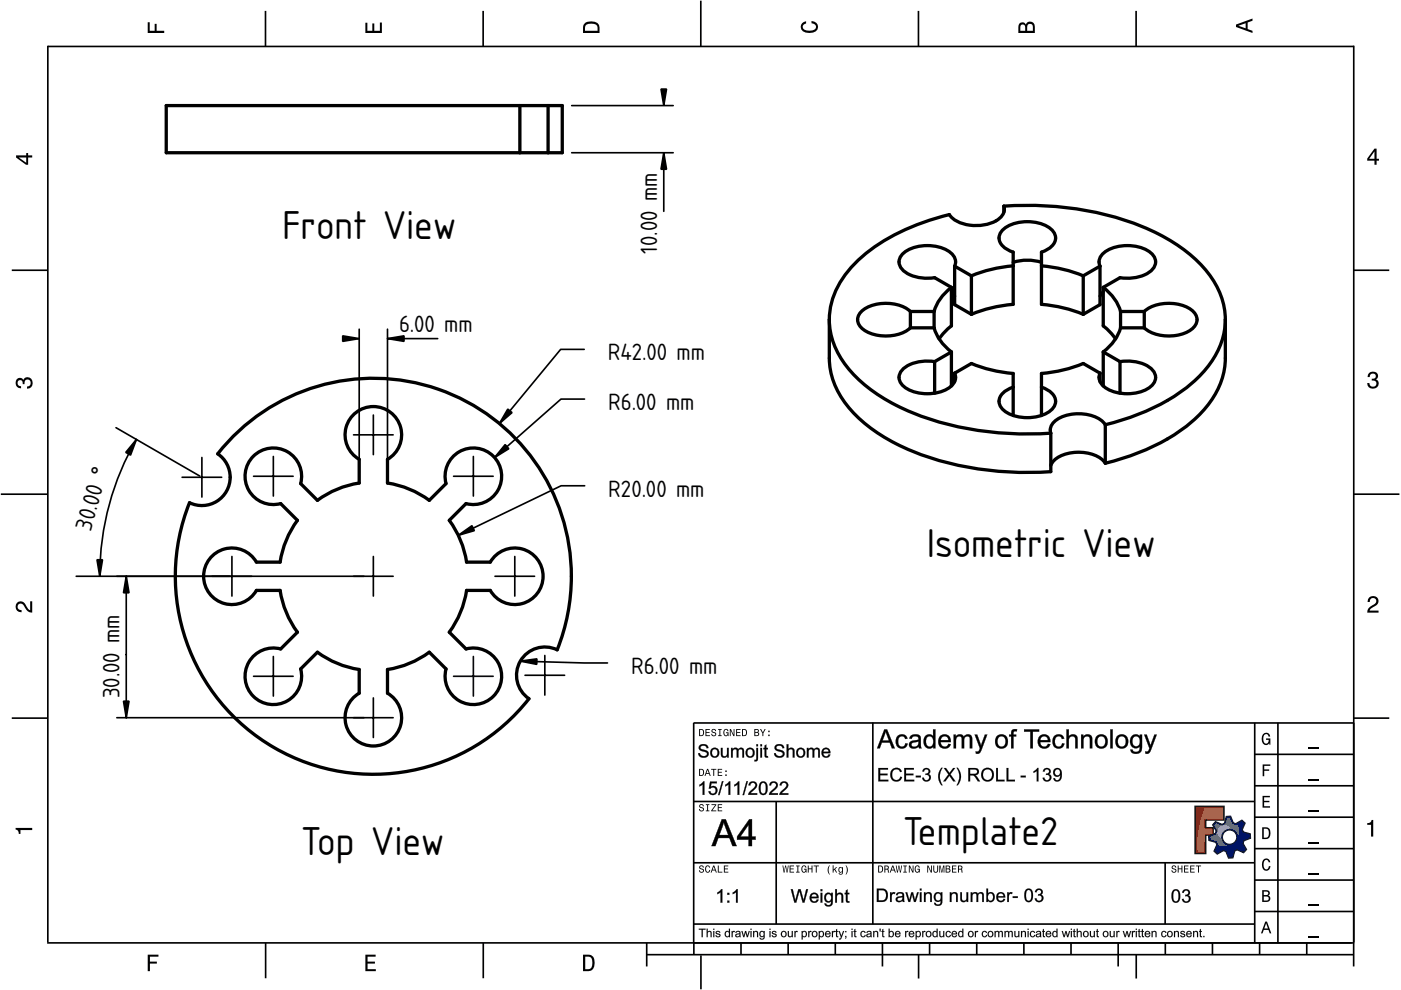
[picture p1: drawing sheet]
<svg xmlns="http://www.w3.org/2000/svg" width="297mm" height="210mm" viewBox="0 0 297 210" stroke-linecap="round" stroke-linejoin="round" font-family="sans-serif">
<defs><g id="words">
<g font-size="8">
<text x="59.8" y="50.7">Front View</text>
<text x="196.5" y="118.1">Isometric View</text>
<text x="191.5" y="179.1">Template2</text>
<text x="63.8" y="181.3">Top View</text>
</g>
<g font-size="4.7">
<text x="139.3" y="53.8" transform="rotate(-90 139.3 53.8)">10.00 mm</text>
<text x="84.6" y="70.4">6.00 mm</text>
<text x="128.9" y="76.4">R42.00 mm</text>
<text x="128.9" y="86.9">R6.00 mm</text>
<text x="129" y="105.3">R20.00 mm</text>
<text x="19.3" y="112.7" transform="rotate(-74 19.3 112.7)">30.00 °</text>
<text x="133.8" y="142.9">R6.00 mm</text>
<text x="25.4" y="148.1" transform="rotate(-90 25.4 148.1)">30.00 mm</text>
</g>
</g></defs>
<g fill="none" stroke="#000" stroke-width=".35">
<path d="M10.1 9.7v190.1M10.1 9.9h277M56.3 2.3v7.5M102.4 2.3v7.5M148.6 .1v9.8M194.7 2.3v7.5M240.9 2.3v7.5M287 9.7v195.2M2.5 57.3h7.5M287.1 57.3h7.4M.2 104.8h10M287 104.8h9.7"/>
<path d="M2.5 152.3h7.5M147 153.3h140.1M147.1 153.3v49.1M185.1 153.2v42.8M266 159.9h21M266 153.3v46.7M270.9 153.3v46.7M287.1 152.3h7.4M147 169.9h119M164.6 169.9v26M266 179.9h21M266 173.3h21"/>
<path d="M266 166.6h21M10 199.9h277.1M56.3 199.9v7.5M102.5 199.9v7.5M137.1 199.9v5M147 195.9h119M147 182.9h119M157.1 199.9v2.5M167.1 199.9v2.5M177.1 199.9v2.5M187.1 199.9v5M197.1 199.9v2.5"/>
<path d="M207.1 199.9v2.5M217.1 199.9v2.5M227.1 199.9v2.5M237.1 199.9v5M247 182.9v13M247.1 199.9v2.5M257.1 199.9v2.5M266 193.3h21M266 186.6h21M267.1 199.9v2.5M277.1 199.9v2.5M137.1 202.4h150"/>
<path d="M148.6 202.6v7.2M194.8 202.4v5.1M240.9 202.4v5.1"/>
</g>
<g fill="#000">
<path d="M31.3 4.7h.4v1.8h1.1v-1.4h.4v1.4h1.6v.5h-3.5z" fill-rule="evenodd"/>
<path d="M77.5 4.8h.4v1.7h1v-1.5h.5v1.5h1.1v-1.7h.5v2.2h-3.5z" fill-rule="evenodd"/>
<path d="M124.1 4.9a2.19 2.19 0 0 0-.5 2.1h3.5v-1.2a1.42 1.42 0 0 0-1.7-1.3zM124.3 5.2a2.14 2.14 0 0 1 2.3 .3l.1 1h-2.7l.1-1z" fill-rule="evenodd"/>
<path d="M170.1 4.9l.8-.4v.5a.7 .7 0 0 0-.7 .5 .7 .7 0 0 0 .3 .8 1.69 1.69 0 0 0 2.5-.6 .9 .9 0 0 0-.9-.8v-.5a1.24 1.24 0 0 1 1.3 1.1 1.24 1.24 0 0 1-1 1.4 2.22 2.22 0 0 1-2.5-.7l-.1-.5z" fill-rule="evenodd"/>
<path d="M216.1 5l-.2 .8v1.2h3.5v-1.3a.98 .98 0 0 0-.7-1.1 .98 .98 0 0 0-1.2 .6 .84 .84 0 0 0-1.4-.2zM216.4 5.3a.54 .54 0 0 1 .7-.1 .54 .54 0 0 1 .3 .6v.7h-1.1zM217.9 5.2a.62 .62 0 0 1 .7-.1 .62 .62 0 0 1 .4 .6v.8h-1.2z" fill-rule="evenodd"/>
<path d="M262.1 5.2v.5l3.5 1.3v-.5l-1.1-.3v-1.4l1.1-.4v-.5zM262.6 5.5l1.5-.6v1.1z" fill-rule="evenodd"/>
<path d="M3.4 32.9v.5l2.1 1.5h.5v-1.5h.8v-.5h-.8v-.5h-.4v.5zM4 33.4h1.6v1.1z" fill-rule="evenodd"/>
<path d="M291.4 31.5l-1.5 2.1v.5h1.5v.8h.5v-.8h.5v-.4h-.5v-2.2zM291.4 32.1v1.6h-1.1z" fill-rule="evenodd"/>
<path d="M3.6 80.4a.86 .86 0 0 1 1.4 .1 1.06 1.06 0 0 1 1.2-.5 1.06 1.06 0 0 1 .7 1.2 1.1 1.1 0 0 1-1.2 1.2v-.4a.71 .71 0 0 0 .8-1 .71 .71 0 0 0-1.3-.1v.6h-.4a.61 .61 0 0 0-.3-.8 .61 .61 0 0 0-.8 .2 .61 .61 0 0 0 .2 .8l.6 .2v.4a1.15 1.15 0 0 1-1.2-.6 1.15 1.15 0 0 1 .3-1.3z" fill-rule="evenodd"/>
<path d="M290.3 79.1a1.08 1.08 0 0 1 1.3-.2 1.08 1.08 0 0 1 .5 1.3l-.4 .2a1.06 1.06 0 0 1 .6 1.3 1.06 1.06 0 0 1-1.2 .7 1.1 1.1 0 0 1-1.2-1.2h.4a.71 .71 0 0 0 1 .8 .71 .71 0 0 0 .1-1.3h-.6v-.4a.61 .61 0 0 0 .8-.3 .61 .61 0 0 0-.2-.8 .61 .61 0 0 0-.8 .2l-.2 .5h-.4z" fill-rule="evenodd"/>
<path d="M3.6 127.8a1.22 1.22 0 0 1 2 .7l.4 .6 .4 .3v-1.9h.4v2.4a1.8 1.8 0 0 1-1.7-1.4 .71 .71 0 0 0-.9-.5 .71 .71 0 0 0-.5 .8 .71 .71 0 0 0 .9 .6v.4a1.18 1.18 0 0 1-1.2-.6 1.18 1.18 0 0 1 .2-1.4z" fill-rule="evenodd"/>
<path d="M290.3 126.7a1.18 1.18 0 0 1 1.9 .3 1.18 1.18 0 0 1-1 1.7l-.5 .3-.3 .5h1.9v.4h-2.4a1.8 1.8 0 0 1 1.4-1.7 .71 .71 0 0 0 .5-.9 .71 .71 0 0 0-.9-.5 .71 .71 0 0 0-.5 .8h-.4z" fill-rule="evenodd"/>
<path d="M148.2 154.6v1.5h.5a.77 .77 0 0 0 .6-.8 .77 .77 0 0 0-.6-.7zM148.4 154.8a.58 .58 0 0 1 .7 .5 .58 .58 0 0 1-.7 .6zM149.6 154.6v1.5h.9v-.2h-.7v-.5h.6v-.2h-.6v-.4h.7v-.2zM151 154.7a.53 .53 0 0 0 0 .6 .53 .53 0 0 0 .6 .2 .32 .32 0 0 1-.3 .5 .32 .32 0 0 1-.3-.4h-.2a.5 .5 0 0 0 .7 .5 .5 .5 0 0 0 .1-.8l-.4-.1a.28 .28 0 0 1-.1-.4 .28 .28 0 0 1 .4-.1 .28 .28 0 0 1 .1 .3h.2a.51 .51 0 0 0-.3-.4 .51 .51 0 0 0-.5 .1zM152.3 154.6v.2h.2v1.1h-.2v.2h.7v-.2h-.3v-1.1h.3v-.2zM153.5 154.7a.81 .81 0 0 0 .5 1.4l.3-.2 .2 .2v-.8h-.6v.1h.4l-.2 .5a.6 .6 0 0 1-.5-.6 .6 .6 0 0 1 .4-.6l.2 .3h.2l-.1-.3a.53 .53 0 0 0-.8 0zM154.7 154.6v1.5h.2v-1.3l.6 1.3h.2v-1.5h-.2v1.2l-.5-1.2zM156.1 154.6v1.5h.9v-.2h-.7v-.5h.6v-.2h-.6v-.4h.7v-.2zM157.3 154.6v1.5h.5a.77 .77 0 0 0 .6-.8 .77 .77 0 0 0-.6-.7zM157.5 154.8a.58 .58 0 0 1 .7 .5 .58 .58 0 0 1-.7 .6zM159.9 154.6v1.5h.6a.42 .42 0 0 0 .5-.3 .42 .42 0 0 0-.3-.5l.2-.2-.1-.4zM160.1 154.8h.3a.23 .23 0 0 1 .3 .2 .23 .23 0 0 1-.3 .2h-.3zM160.1 155.4h.4a.26 .26 0 0 1 .3 .2 .26 .26 0 0 1-.3 .3h-.4zM161.1 154.6l.5 .9v.6h.2v-.6l.5-.9h-.2l-.4 .7-.3-.7zM162.9 155.8v.3h.3v-.3zM162.9 154.9v.3h.3v-.3z" fill-rule="evenodd"/>
<path d="M267.8 155.7a.85 .85 0 0 1 .9-.3 .85 .85 0 0 1 .6 .8h-.3l-.1-.3a.49 .49 0 0 0-.4-.3 .49 .49 0 0 0-.5 .3 1.2 1.2 0 0 0 .4 1.8 .66 .66 0 0 0 .6-.8h-.6v-.3h.9v1.3h-.1l-.1-.3-.3 .3a.85 .85 0 0 1-1.2-.7v-1.1z" fill-rule="evenodd"/>
<path d="M3.3 175.5h3.5v.5h-2.5v.8h-.3a.77 .77 0 0 0-.7-.9z" fill-rule="evenodd"/>
<path d="M148.4 170.6a.53 .53 0 0 0 0 .6 .53 .53 0 0 0 .6 .2 .32 .32 0 0 1-.3 .5 .32 .32 0 0 1-.3-.4h-.2a.5 .5 0 0 0 .7 .6 .5 .5 0 0 0 .1-.9l-.4-.1a.28 .28 0 0 1-.1-.4 .28 .28 0 0 1 .4-.1 .28 .28 0 0 1 .1 .4h.2a.51 .51 0 0 0-.3-.5 .51 .51 0 0 0-.5 .1zM149.7 170.5v.2h.2v1.1h-.2v.2h.7v-.2h-.3v-1.1h.3v-.2zM150.8 170.5v.2h.8l-.8 1.3h1.1v-.2h-.9l.9-1.3zM152.2 170.5v1.5h.9v-.2h-.7v-.5h.6v-.2h-.6v-.4h.7v-.2z" fill-rule="evenodd"/>
<path d="M148.2 163v1.5h.5a.77 .77 0 0 0 .6-.7 .77 .77 0 0 0-.6-.8zM148.4 163.2a.57 .57 0 0 1 .7 .6 .57 .57 0 0 1-.7 .5zM149.9 163l-.5 1.5h.2l.1-.4h.6l.2 .4h.2l-.6-1.5zM150 163.2l.3 .7h-.5zM150.8 163v.2h.4v1.3h.2v-1.3h.5v-.2zM152.2 163v1.5h.9v-.2h-.7v-.5h.6v-.2h-.6v-.4h.7v-.2zM153.8 164.2v.3h.3v-.3zM153.8 163.4v.3h.3v-.3z" fill-rule="evenodd"/>
<path d="M253.4 171h6.1v2.8h-3.9v1.7h1.6v1.5h-1.6v4h-2.2z" fill-rule="evenodd"/>
<path d="M257.7 174.3l-.5 .6 .7 1.3-.2 .6-1.4 .5v.9l1.5 .4 .3 .5-.7 1.4 .7 .5 1.3-.7 .6 .2 .5 1.4 .9-.1 .3-1.4 .6-.3 1.4 .6 .5-.6-.7-1.3 .2-.6 1.4-.5-.1-.9-1.4-.4-.3-.5 .6-1.4-.6-.6-1.3 .8-.6-.2-.5-1.4h-.9l-.4 1.5-.5 .2zM259.1 177.5a1.6 1.6 0 0 1 3.2 0 1.6 1.6 0 0 1-3.2 0z" fill-rule="evenodd"/>
<path d="M267.7 168.7h1.5v.3h-1.2v.8h1.1v.3h-1.1v.8h1.3v.3h-1.6z" fill-rule="evenodd"/>
<path d="M267.7 162.1h1.6v.3h-1.3v.7h1.1v.3h-1.1v1.2h-.3z" fill-rule="evenodd"/>
<path d="M267.6 175.4v2.5h.8a1.37 1.37 0 0 0 .7-2.2 1.56 1.56 0 0 0-1.5-.3zM267.9 175.7a.98 .98 0 0 1 1.2 .7 .98 .98 0 0 1-.7 1.2h-.5z" fill-rule="evenodd"/>
<path d="M289.9 174.5a.77 .77 0 0 0 .9-.6h.4v3.5h-.5v-2.5h-.8z" fill-rule="evenodd"/>
<path d="M148.4 183.6a.53 .53 0 0 0 0 .6 .53 .53 0 0 0 .6 .2 .32 .32 0 0 1-.3 .5 .32 .32 0 0 1-.3-.4h-.2a.5 .5 0 0 0 .7 .6 .5 .5 0 0 0 .1-.9l-.4-.1a.28 .28 0 0 1-.1-.4 .28 .28 0 0 1 .4-.1 .28 .28 0 0 1 .1 .4h.2a.51 .51 0 0 0-.3-.5 .51 .51 0 0 0-.5 .1zM149.6 183.7l-.1 .2a.67 .67 0 0 0 .1 .9 .67 .67 0 0 0 .8 .1l.2-.4h-.2l-.2 .3a.6 .6 0 0 1-.5-.5 .6 .6 0 0 1 .4-.6l.3 .3h.2l-.2-.4a.5 .5 0 0 0-.8 .1zM151.2 183.5l-.5 1.5h.2l.1-.4h.6l.2 .4h.2l-.6-1.5zM151.3 183.7l.3 .7h-.5zM152.2 183.5v1.5h1v-.2h-.8v-1.3zM153.5 183.5v1.5h.9v-.2h-.7v-.5h.6v-.2h-.6v-.4h.7v-.2z" fill-rule="evenodd"/>
<path d="M165.9 183.5l.3 1.5h.1l.3-1.3 .2 1.3h.2l.2-1.5h-.1l-.2 1.3-.2-1.3h-.2l-.2 1.3-.2-1.3zM167.4 183.5v1.5h1v-.2h-.8v-.5h.7v-.2h-.7v-.4h.7v-.2zM168.8 183.5v.2h.3v1.1h-.3v.2h.7v-.2h-.2v-1.1h.2v-.2zM170.1 183.7a.82 .82 0 0 0 .5 1.3l.3-.2 .1 .2v-.8h-.5v.2h.3l-.2 .4a.6 .6 0 0 1-.5-.5 .6 .6 0 0 1 .5-.6l.2 .3h.2l-.2-.4a.53 .53 0 0 0-.7 .1zM171.3 183.5v1.5h.2v-.7h.6v.7h.2v-1.5h-.2v.6h-.6v-.6zM172.5 183.5v.2h.5v1.3h.2v-1.3h.4v-.2zM175.8 183.5a1.35 1.35 0 0 0 .2 1.9 1.84 1.84 0 0 1 0-1.9zM176.5 183.5v1.5h.2v-.4l.2-.2 .4 .6h.2l-.4-.7 .4-.5h-.2l-.6 .6v-.9zM177.9 184a.59 .59 0 0 0-.2 .7 .59 .59 0 0 0 .7 .3l.1-.2a.31 .31 0 0 1-.1 .5 .31 .31 0 0 1-.4-.2h-.2a.47 .47 0 0 0 .5 .4 .47 .47 0 0 0 .4-.5v-1.2h-.2v.2l-.3-.2zM178 184.1l.1-.1a.42 .42 0 0 1 .4 .4 .42 .42 0 0 1-.4 .5l-.1-.3zM179.3 183.5a1.85 1.85 0 0 1 0 1.9 1.22 1.22 0 0 0 0-1.9z" fill-rule="evenodd"/>
<path d="M186.2 183.5v1.5h.5a.77 .77 0 0 0 .6-.7 .77 .77 0 0 0-.6-.8zM186.4 183.7a.58 .58 0 0 1 .6 .6 .58 .58 0 0 1-.6 .5zM187.5 183.5v1.5h.2v-.6a.45 .45 0 0 1 .5 .1 .45 .45 0 0 1 .1 .5h.2l-.2-.7a.42 .42 0 0 0 .1-.5 .42 .42 0 0 0-.4-.3zM187.7 183.7h.2a.26 .26 0 0 1 .4 .3 .26 .26 0 0 1-.4 .2h-.2zM189.2 183.5l-.6 1.5h.2l.2-.4h.6l.1 .4h.2l-.5-1.5zM189.3 183.7l.2 .7h-.4zM189.9 183.5l.3 1.5h.2l.2-1.3 .2 1.3h.2l.3-1.5h-.2l-.2 1.3-.2-1.3h-.2l-.2 1.3-.2-1.3zM191.5 183.5v.2h.3v1.1h-.3v.2h.8v-.2h-.3v-1.1h.3v-.2zM192.7 183.5v1.5h.2v-1.2l.5 1.2h.3v-1.5h-.2v1.2l-.6-1.2zM194.1 183.7a.81 .81 0 0 0 .5 1.3l.3-.2 .1 .2v-.8h-.5v.2h.3l-.2 .4a.6 .6 0 0 1-.5-.5 .6 .6 0 0 1 .5-.6l.2 .3h.2l-.2-.4a.53 .53 0 0 0-.7 .1zM196.6 183.5v1.5h.2v-1.2l.6 1.2h.2v-1.5h-.2v1.2l-.6-1.2zM197.9 183.5v.9a.52 .52 0 0 0 .5 .6 .52 .52 0 0 0 .5-.6v-.9h-.2v.9a.33 .33 0 0 1-.3 .5 .33 .33 0 0 1-.3-.5v-.9zM199.2 183.5v1.5h.1v-1.4l.3 1.4h.2l.3-1.4v1.4h.1v-1.5h-.2l-.3 1.3-.3-1.3zM200.5 183.5v1.5h.6a.42 .42 0 0 0 .4-.3 .42 .42 0 0 0-.2-.5l.2-.2-.1-.4zM200.7 183.7h.3a.23 .23 0 0 1 .3 .2 .23 .23 0 0 1-.3 .2h-.3zM200.7 184.3h.3a.26 .26 0 0 1 .3 .3 .26 .26 0 0 1-.3 .2h-.3zM201.8 183.5v1.5h1v-.2h-.8v-.5h.7v-.2h-.7v-.4h.8v-.2zM203.1 183.5v1.5h.2v-.6a.45 .45 0 0 1 .5 .1 .45 .45 0 0 1 .1 .5h.2l-.2-.7a.42 .42 0 0 0 .1-.5 .42 .42 0 0 0-.4-.3zM203.3 183.7h.3a.26 .26 0 0 1 .3 .3 .26 .26 0 0 1-.4 .2h-.2z" fill-rule="evenodd"/>
<path d="M248.5 183.6a.53 .53 0 0 0 0 .6 .53 .53 0 0 0 .6 .2 .32 .32 0 0 1-.2 .5 .32 .32 0 0 1-.3-.4h-.2a.5 .5 0 0 0 .6 .6 .5 .5 0 0 0 .2-.9l-.4-.1a.28 .28 0 0 1-.1-.4 .28 .28 0 0 1 .3-.1 .28 .28 0 0 1 .2 .4h.2a.51 .51 0 0 0-.3-.5 .51 .51 0 0 0-.6 .1zM249.7 183.5v1.5h.2v-.7h.6v.7h.2v-1.5h-.2v.6h-.6v-.6zM251 183.5v1.5h1v-.2h-.8v-.5h.7v-.2h-.7v-.4h.8v-.2zM252.3 183.5v1.5h1v-.2h-.8v-.5h.7v-.2h-.7v-.4h.8v-.2zM253.5 183.5v.2h.5v1.3h.2v-1.3h.5v-.2z" fill-rule="evenodd"/>
<path d="M268.3 195.4l-1 2.5h.4l.2-.7h1l.3 .7h.3l-.9-2.5zM268.4 195.8l.4 1.1h-.7z" fill-rule="evenodd"/>
<path d="M267.6 188.7v2.5h1a.7 .7 0 0 0 .7-.5 .7 .7 0 0 0-.4-.8 .61 .61 0 0 0 .3-.8 .61 .61 0 0 0-.7-.4zM267.9 189h.6a.38 .38 0 0 1 .4 .4 .38 .38 0 0 1-.5 .4h-.5zM267.9 190.1h.6a.44 .44 0 0 1 .5 .4 .44 .44 0 0 1-.5 .4h-.6z" fill-rule="evenodd"/>
<path d="M267.8 182.3a.85 .85 0 0 1 .9-.3 .85 .85 0 0 1 .6 .8h-.3l-.1-.2a.47 .47 0 0 0-.4-.3 .47 .47 0 0 0-.4 .3 1.21 1.21 0 0 0 .4 1.7 .64 .64 0 0 0 .5-.7h.4a.89 .89 0 0 1-.8 1 .89 .89 0 0 1-1-.7v-1.1z" fill-rule="evenodd"/>
<path d="M31.3 202.4h2.3v.4h-1.8v1.1h1.5v.4h-1.5v1.6h-.5z" fill-rule="evenodd"/>
<path d="M77.5 202.4h2.1v.4h-1.7v1.1h1.6v.4h-1.6v1.2h1.8v.4h-2.2z" fill-rule="evenodd"/>
<path d="M123.6 202.4v3.5h1.2a1.42 1.42 0 0 0 1.3-1.7 1.38 1.38 0 0 0-1.3-1.8zM124.1 202.8l1 .1a1.89 1.89 0 0 1 0 2.5l-1 .1z" fill-rule="evenodd"/>
</g>
<path d="M277.3 158.6h2.2M277.3 178.6h2.2M277.3 172h2.2M277.3 165.3h2.2M277.3 198.6h2.2M277.3 192h2.2M277.3 185.3h2.2" fill="none" stroke="#000" stroke-width=".25"/>
<g fill="#000">
<path d="M148.3 158a1.12 1.12 0 0 1 1.9 .6l-.4 .1a.65 .65 0 0 0-.6-.6 .65 .65 0 0 0-.6 .5l.3 .3a1.15 1.15 0 0 1 1.4 1.1 1.19 1.19 0 0 1-1.3 .7 1.19 1.19 0 0 1-1-1l.4-.1a.75 .75 0 0 0 .7 .7 .75 .75 0 0 0 .8-.6l-.3-.2-1.1-.4a.67 .67 0 0 1-.2-1.1zM148.4 158a.75 .75 0 0 0-.1 .9 .75 .75 0 0 0 .8 .4l.5 .2a.49 .49 0 0 1 .3 .6 .49 .49 0 0 1-.7 .2 .7 .7 0 0 1-.8-.6h-.4a1.13 1.13 0 0 0 1.1 .9 1.13 1.13 0 0 0 1.1-.8l-.1-.4-.3-.3-1.2-.3a.62 .62 0 0 1 .4-.8 .62 .62 0 0 1 .7 .3l.1 .3h.4a1.07 1.07 0 0 0-1.8-.6zM150.9 158.7a1.04 1.04 0 0 1 1.4 .2 1.04 1.04 0 0 1-.2 1.5 1.04 1.04 0 0 1-1.4-.2l-.1-1zM150.9 158.8a1.05 1.05 0 0 0-.2 1.2 1.05 1.05 0 0 0 1.2 .6 1.03 1.03 0 0 0 .5-1.5 1.03 1.03 0 0 0-1.5-.3zM151.1 159a.72 .72 0 0 0-.1 .9 .72 .72 0 0 0 .8 .4 .7 .7 0 0 0 .3-1 .7 .7 0 0 0-1-.3zM151.1 159a.76 .76 0 0 1 1.1 .4 .76 .76 0 0 1-.7 1 .83 .83 0 0 1-.4-1.4zM152.8 158.6h.4v1.5a.5 .5 0 0 0 .7 .2 .5 .5 0 0 0 .2-.6v-1.1h.4v2h-.3v-.3a.73 .73 0 0 1-.7 .4 .73 .73 0 0 1-.7-.5zM152.9 158.6v1.2a.7 .7 0 0 0 .5 .8 .7 .7 0 0 0 .8-.4v.4h.3v-2h-.4l.1 1.1a.54 .54 0 0 1-.5 .7 .54 .54 0 0 1-.5-.7v-1.1zM155 158.6h.3v.3a.68 .68 0 0 1 1.2 0 .67 .67 0 0 1 .8-.4 .67 .67 0 0 1 .5 .7v1.4h-.4v-1.3a.42 .42 0 0 0-.5-.5 .42 .42 0 0 0-.3 .6v1.2h-.4v-1.3a.44 .44 0 0 0-.6-.4 .44 .44 0 0 0-.2 .7v1h-.4zM155 158.6v2h.3v-1a.49 .49 0 0 1 .3-.8 .49 .49 0 0 1 .6 .5v1.3h.3v-1.2a.47 .47 0 0 1 .4-.6 .47 .47 0 0 1 .5 .5v1.3h.3v-1.4a.63 .63 0 0 0-.5-.6 .63 .63 0 0 0-.7 .4 .66 .66 0 0 0-.6-.4 .66 .66 0 0 0-.6 .4v-.4zM158.4 158.7a1.04 1.04 0 0 1 1.5 .2 1.04 1.04 0 0 1-.3 1.5 1.04 1.04 0 0 1-1.4-.2l-.1-1zM158.4 158.8a1.05 1.05 0 0 0-.2 1.2 1.05 1.05 0 0 0 1.2 .6 1.03 1.03 0 0 0 .5-1.5 1.03 1.03 0 0 0-1.5-.3zM158.6 159a.72 .72 0 0 0-.1 .9 .72 .72 0 0 0 .8 .4 .7 .7 0 0 0 .3-1 .7 .7 0 0 0-1-.3zM158.6 159a.76 .76 0 0 1 1.1 .4 .76 .76 0 0 1-.7 1 .83 .83 0 0 1-.4-1.4zM160.3 157.8h.4v.4h-.4zM160.4 157.8v.4h.3v-.4zM160.3 158.6h.4v2.3l-.2 .5h-.4h-.2l.1-.3h.2l.1-.2zM160.4 158.6v2.3l-.1 .2h-.3l-.1 .3a.53 .53 0 0 0 .6-.1 .53 .53 0 0 0 .2-.6v-2.1zM161.2 157.8h.4v.4h-.4zM161.2 157.8v.4h.4v-.4zM161.2 158.6h.4v2h-.4zM161.2 158.6v2h.4v-2zM162.1 158.1l.4-.3v.8h.3v.3h-.3v1.1l.1 .3h.2l.1 .3a.55 .55 0 0 1-.6 0 .55 .55 0 0 1-.2-.6v-1.1h-.3v-.3h.3zM162.1 158.1v.5h-.2v.3l.2-.1v1.2a.48 .48 0 0 0 .2 .5 .48 .48 0 0 0 .5 .1v-.3a.26 .26 0 0 1-.3 0 .26 .26 0 0 1-.1-.3v-1.2l.4 .1v-.3h-.4l.1-.7zM164.4 158a1.12 1.12 0 0 1 1.9 .6l-.4 .1a.65 .65 0 0 0-.6-.6 .65 .65 0 0 0-.7 .5l.4 .3a1.15 1.15 0 0 1 1.4 1.1 1.19 1.19 0 0 1-1.3 .7 1.19 1.19 0 0 1-1-1l.4-.1a.75 .75 0 0 0 .7 .7 .75 .75 0 0 0 .7-.6l-.3-.2-1-.4a.67 .67 0 0 1-.2-1.1zM164.5 158a.75 .75 0 0 0-.1 .9 .75 .75 0 0 0 .8 .4l.5 .2a.49 .49 0 0 1 .3 .6 .49 .49 0 0 1-.7 .2 .7 .7 0 0 1-.8-.6h-.4a1.13 1.13 0 0 0 1.1 .9 1.13 1.13 0 0 0 1.1-.8l-.1-.4-.3-.3-1.2-.3a.62 .62 0 0 1 .3-.8 .62 .62 0 0 1 .8 .3l.1 .3h.4a1.07 1.07 0 0 0-1.8-.6zM166.8 157.8h.4l-.1 1a.73 .73 0 0 1 .9-.3 .73 .73 0 0 1 .5 .8v1.3h-.4v-1.3a.47 .47 0 0 0-.6-.4 .47 .47 0 0 0-.3 .6v1.1h-.4zM166.8 157.8v2.8h.3v-1.1a.52 .52 0 0 1 .4-.7 .52 .52 0 0 1 .6 .5v1.3h.3v-1.3a.7 .7 0 0 0-.5-.7 .7 .7 0 0 0-.8 .3v-1.1zM169.1 158.7a1.04 1.04 0 0 1 1.5 .2 1.04 1.04 0 0 1-.2 1.5 1.04 1.04 0 0 1-1.5-.2l-.1-1zM169.1 158.8a1.05 1.05 0 0 0-.2 1.2 1.05 1.05 0 0 0 1.2 .6 1.03 1.03 0 0 0 .5-1.5 1.03 1.03 0 0 0-1.5-.3zM169.4 159a.72 .72 0 0 0-.2 .9 .72 .72 0 0 0 .8 .4 .7 .7 0 0 0 .3-1 .7 .7 0 0 0-.9-.3zM169.3 159a.76 .76 0 0 1 1.1 .4 .76 .76 0 0 1-.6 1 .83 .83 0 0 1-.5-1.4zM171.1 158.6h.3v.3a.68 .68 0 0 1 1.2 0 .67 .67 0 0 1 .7-.4 .67 .67 0 0 1 .5 .7v1.4h-.3v-1.3a.42 .42 0 0 0-.5-.5 .42 .42 0 0 0-.3 .6v1.2h-.4v-1.3a.44 .44 0 0 0-.6-.4 .44 .44 0 0 0-.2 .7v1h-.4zM171.1 158.6v2h.3v-1a.49 .49 0 0 1 .3-.8 .49 .49 0 0 1 .6 .5v1.3h.3v-1.2a.47 .47 0 0 1 .4-.6 .47 .47 0 0 1 .5 .5v1.3h.3v-1.4a.63 .63 0 0 0-.5-.6 .63 .63 0 0 0-.7 .4 .66 .66 0 0 0-.6-.4 .66 .66 0 0 0-.6 .4v-.4zM174.4 158.8a.96 .96 0 0 1 1.2-.2 .96 .96 0 0 1 .4 1.1h-1.4a.57 .57 0 0 0 .4 .6 .57 .57 0 0 0 .7-.4l.3 .1a.85 .85 0 0 1-1.1 .6 1.15 1.15 0 0 1-.5-1.8zM174.5 158.8a1.01 1.01 0 0 0-.1 1.5 1.01 1.01 0 0 0 1.4 0l.2-.3h-.3a.59 .59 0 0 1-.7 .4 .59 .59 0 0 1-.5-.7h1.5a.92 .92 0 0 0-.4-1 .92 .92 0 0 0-1.1 .1zM174.8 159l-.2 .4h1.1l-.4-.5zM174.7 159l.4-.2 .4 .1 .2 .5h-1.2z"/>
<path d="M148.4 158a1.09 1.09 0 0 1 1.8 .6h-.4a.66 .66 0 0 0-.6-.5 .66 .66 0 0 0-.7 .5l.4 .3a1.13 1.13 0 0 1 1.3 1.1 1.16 1.16 0 0 1-1.1 .6 1.16 1.16 0 0 1-1.1-.9h.4a.76 .76 0 0 0 .7 .6 .76 .76 0 0 0 .8-.6l-.4-.3a1.03 1.03 0 0 1-1.2-1.3zM150.9 158.8a1.01 1.01 0 0 1 1.4 .2 1.01 1.01 0 0 1-.2 1.4 1.01 1.01 0 0 1-1.4-.2l-.1-.9zM151.1 159a.75 .75 0 0 0-.1 .9 .75 .75 0 0 0 .8 .4 .73 .73 0 0 0 .3-1 .73 .73 0 0 0-1-.3zM152.9 158.6h.3v1.1a.51 .51 0 0 0 .5 .7 .51 .51 0 0 0 .4-.7v-1.1h.4v2h-.3v-.3a.72 .72 0 0 1-.9 .3 .72 .72 0 0 1-.4-.8zM155 158.6h.3v.3a.68 .68 0 0 1 1.2 0 .66 .66 0 0 1 .8-.4 .66 .66 0 0 1 .4 .7v1.4h-.3v-1.3a.45 .45 0 0 0-.5-.5 .45 .45 0 0 0-.4 .6v1.2h-.3v-1.3a.46 .46 0 0 0-.6-.4 .46 .46 0 0 0-.3 .7v1h-.3zM158.4 158.8a1.01 1.01 0 0 1 1.4 .2 1.01 1.01 0 0 1-.2 1.4 1.01 1.01 0 0 1-1.4-.2l-.1-.9zM158.6 159a.75 .75 0 0 0-.1 .9 .75 .75 0 0 0 .8 .4 .73 .73 0 0 0 .3-1 .73 .73 0 0 0-1-.3zM160.4 157.8h.3v.4h-.3zM160.4 158.6h.3v2.1a.56 .56 0 0 1-.2 .6 .56 .56 0 0 1-.6 .1l.1-.3h.2l.2-.2zM161.2 157.8h.4v.4h-.4zM161.2 158.6h.4v2h-.4zM162.1 158.1l.4-.2v.7h.3v.3h-.3v1.1v.3h.3l.1 .3a.5 .5 0 0 1-.6 0 .5 .5 0 0 1-.2-.6v-1.1h-.2v-.3h.2zM164.4 158a1.09 1.09 0 0 1 1.9 .6h-.4a.66 .66 0 0 0-.7-.5 .66 .66 0 0 0-.6 .5l.4 .3a1.13 1.13 0 0 1 1.3 1.1 1.16 1.16 0 0 1-1.2 .6 1.16 1.16 0 0 1-1-.9h.4a.76 .76 0 0 0 .7 .6 .76 .76 0 0 0 .8-.6l-.4-.3a1.03 1.03 0 0 1-1.3-1.3zM166.8 157.8h.3v1a.72 .72 0 0 1 .9-.2 .72 .72 0 0 1 .4 .7v1.3h-.3v-1.3a.49 .49 0 0 0-.6-.4 .49 .49 0 0 0-.4 .6v1.1h-.3zM169.1 158.8a1.01 1.01 0 0 1 1.5 .2 1.01 1.01 0 0 1-.2 1.4 1.01 1.01 0 0 1-1.5-.2l-.1-.9zM169.3 159a.75 .75 0 0 0-.1 .9 .75 .75 0 0 0 .9 .4 .73 .73 0 0 0 .3-1 .73 .73 0 0 0-1.1-.3zM171.1 158.6h.3v.3a.68 .68 0 0 1 1.2 0 .66 .66 0 0 1 .7-.4 .66 .66 0 0 1 .5 .7v1.4h-.3v-1.3a.45 .45 0 0 0-.5-.5 .45 .45 0 0 0-.4 .6v1.2h-.3v-1.3a.46 .46 0 0 0-.6-.4 .46 .46 0 0 0-.3 .7v1h-.3zM174.4 158.8a.94 .94 0 0 1 1.2-.2 .94 .94 0 0 1 .4 1.1h-1.5a.59 .59 0 0 0 .5 .6 .59 .59 0 0 0 .7-.3h.3a1 1 0 0 1-1.4 .5 1 1 0 0 1-.3-1.5zM174.7 159l-.1 .4h1.1a.56 .56 0 0 0-.3-.5 .56 .56 0 0 0-.7 .1z"/>
<path d="M187.5 154.6h.6l1.6 4.1h-.6l-.5-1.3h-1.6l-.5 1.3h-.6zM187.5 154.7l-1.5 4h.5l.4-1.3h1.8l.4 1.3h.6l-1.6-4zM187.7 155.1l-.6 1.9h1.3zM187.7 155.1l.8 1.9h-1.4zM190.3 156a1.26 1.26 0 0 1 2.1 .6l-.5 .1a.73 .73 0 0 0-.8-.6 .73 .73 0 0 0-.6 .8 .93 .93 0 0 0 0 1 .93 .93 0 0 0 1.1 .3l.3-.6h.5a1.27 1.27 0 0 1-1.3 1.2 1.27 1.27 0 0 1-1.2-1.2l.1-1zM190.4 156a1.49 1.49 0 0 0-.4 1.9 1.49 1.49 0 0 0 1.8 .7l.4-.4 .2-.5-.4-.1a.77 .77 0 0 1-.8 .8 .77 .77 0 0 1-.8-.8 .99 .99 0 0 1 .1-1.1 .99 .99 0 0 1 1.1-.4l.3 .6 .5-.1a1.21 1.21 0 0 0-2-.6zM193.1 156a1.32 1.32 0 0 1 2.1 .4l.1 1.7 .1 .6h-.5l-.1-.4a1.27 1.27 0 0 1-2.1-.2 1.21 1.21 0 0 1 1.5-1.2l.5-.1a.74 .74 0 0 0-.6-.7 .74 .74 0 0 0-.8 .6l-.5-.1zM193.2 156l-.4 .6 .5 .1a.77 .77 0 0 1 .5-.6 .77 .77 0 0 1 .8 .2l.2 .5-1.4 .3a.86 .86 0 0 0-.6 1.2 .86 .86 0 0 0 1.3 .4l.7-.5 .1 .5h.5l-.2-.6v-1.8a1.36 1.36 0 0 0-2-.3zM193.4 157.6a.51 .51 0 0 0 .1 .7 .51 .51 0 0 0 .7 0l.5-.4v-.7zM193.4 157.5l1.4-.3a.9 .9 0 0 1-.4 1 .9 .9 0 0 1-1.1-.1zM196.2 156a1.05 1.05 0 0 1 1.6 .1v-1.5h.6v4.1h-.6l.1-.4a1.02 1.02 0 0 1-1.7 .1 1.91 1.91 0 0 1 0-2.4zM196.2 156a1.52 1.52 0 0 0-.3 1.7 1.52 1.52 0 0 0 1.5 .9l.5-.4v.5h.4v-4h-.5l.1 1.5a1.04 1.04 0 0 0-1.7-.2zM196.6 156.4a1.23 1.23 0 0 0 .5 1.9 1.15 1.15 0 0 0 .7-1.1 1.15 1.15 0 0 0-.7-1.1zM196.5 156.4a.84 .84 0 0 1 1.1-.2 .84 .84 0 0 1 .3 1.1 .85 .85 0 0 1-.8 1 .85 .85 0 0 1-.8-1.1zM199.3 156.1a1.37 1.37 0 0 1 1.6-.3 1.37 1.37 0 0 1 .7 1.6l-2.1-.1a.83 .83 0 0 0 .6 1 .83 .83 0 0 0 1-.6l.5 .1a1.45 1.45 0 0 1-1.9 .8 1.45 1.45 0 0 1-.7-2zM199.3 156.1a1.48 1.48 0 0 0-.1 2 1.48 1.48 0 0 0 1.9 .4l.5-.7-.5-.1a.85 .85 0 0 1-1.1 .6 .85 .85 0 0 1-.6-1h2.2a1.86 1.86 0 0 0-.6-1.4l-1-.2zM199.7 156.3l-.2 .6h1.6a.77 .77 0 0 0-.5-.7 .77 .77 0 0 0-.9 .1zM199.7 156.3l.4-.2h.4l.4 .3 .2 .6h-1.7zM202.2 155.7h.5l-.1 .5a.98 .98 0 0 1 1.8 0h-.1a.96 .96 0 0 1 1.1-.5 .96 .96 0 0 1 .7 1v2h-.5v-1.9a.61 .61 0 0 0-.7-.7 .61 .61 0 0 0-.5 .9v1.7h-.5v-1.9a.6 .6 0 0 0-.7-.7 .6 .6 0 0 0-.5 .8v1.8h-.5zM202.2 155.8v2.9h.5v-1.5a.73 .73 0 0 1 .2-1 .73 .73 0 0 1 1 .2v2.3h.5v-1.7a.66 .66 0 0 1 .5-.9 .66 .66 0 0 1 .8 .7l-.1 1.9h.5v-2a.92 .92 0 0 0-.7-1 .92 .92 0 0 0-1.1 .6 .95 .95 0 0 0-.8-.6 .95 .95 0 0 0-.9 .6v-.5zM206.6 155.7h.6l.8 2.4 .8-2.4h.6l-1.5 3.7a.73 .73 0 0 1-1 .4l-.1-.5h.6l.4-.6zM206.7 155.8l1 3a.59 .59 0 0 1-.8 .5v.4a1.02 1.02 0 0 0 1.3-1l1.1-2.9h-.5l-.8 2.3-.8-2.3zM211.4 156a1.5 1.5 0 0 1 2.3 1 1.5 1.5 0 0 1-1.9 1.7 1.71 1.71 0 0 1-.4-2.7zM211.4 156a1.52 1.52 0 0 0-.3 1.9 1.52 1.52 0 0 0 1.7 .7 1.48 1.48 0 0 0 .8-2.1 1.48 1.48 0 0 0-2.2-.5zM211.8 156.4a1.08 1.08 0 0 0-.3 1.2 1.08 1.08 0 0 0 1.1 .7 1.1 1.1 0 0 0 .6-1.3 1.1 1.1 0 0 0-1.1-.8zM211.7 156.4a.96 .96 0 0 1 1.3-.1 .96 .96 0 0 1 .2 1.2 .89 .89 0 0 1-1.1 .8 .89 .89 0 0 1-.6-1.1zM214.5 154.8l.5-.2h.7l-.1 .5a.5 .5 0 0 0-.6 .1 .5 .5 0 0 0-.1 .6l.6-.1v.5l-.6-.1v2.6h-.5v-2.6l-.5 .1v-.5l.5 .1zM214.6 154.9l-.2 .9h-.4v.3h.4v2.6h.5l-.1-2.6h.6v-.3h-.5a.51 .51 0 0 1 0-.7 .51 .51 0 0 1 .7 0v-.5h-.6zM217.1 154.6h3.2v.6l-1.3-.1v3.6h-.6l.1-3.6-1.4 .1zM217.1 154.7v.4h1.4v3.6h.5v-3.6h1.3v-.4zM220.4 156.1a1.37 1.37 0 0 1 1.6-.3 1.37 1.37 0 0 1 .7 1.6l-2.1-.1a.83 .83 0 0 0 .6 1 .83 .83 0 0 0 1-.6l.5 .1a1.45 1.45 0 0 1-1.9 .8 1.45 1.45 0 0 1-.7-2zM220.4 156.1a1.48 1.48 0 0 0-.1 2 1.48 1.48 0 0 0 1.9 .4l.5-.7-.5-.1a.85 .85 0 0 1-1 .6 .85 .85 0 0 1-.7-1h2.2a1.86 1.86 0 0 0-.6-1.4l-1-.2zM220.8 156.3l-.2 .6h1.6a.77 .77 0 0 0-.5-.7 .77 .77 0 0 0-.9 .1zM220.8 156.3l.4-.2h.4l.4 .3 .2 .6h-1.7zM223.6 156a1.26 1.26 0 0 1 2.1 .6l-.6 .1a.73 .73 0 0 0-.7-.6 .73 .73 0 0 0-.7 .8 .93 .93 0 0 0 .1 1 .93 .93 0 0 0 1 .3l.4-.6h.5a1.27 1.27 0 0 1-1.3 1.2 1.27 1.27 0 0 1-1.3-1.2l.1-1zM223.6 156a1.49 1.49 0 0 0-.3 1.9 1.49 1.49 0 0 0 1.7 .7l.4-.4 .3-.5-.5-.1a.77 .77 0 0 1-.8 .8 .77 .77 0 0 1-.8-.8 .99 .99 0 0 1 .1-1.1 .99 .99 0 0 1 1.1-.4l.3 .6 .5-.1a1.21 1.21 0 0 0-2-.6zM226.1 154.6h.5v1.5a1.05 1.05 0 0 1 1.2-.4 1.05 1.05 0 0 1 .7 1.1v1.9h-.5v-1.9a.68 .68 0 0 0-.9-.6 .68 .68 0 0 0-.5 .9v1.6h-.5zM226.1 154.7v4h.5v-1.6a.74 .74 0 0 1 .6-1 .74 .74 0 0 1 .8 .7v1.9h.5l-.1-1.9a1.01 1.01 0 0 0-.6-1.1 1.01 1.01 0 0 0-1.2 .5v-1.5zM229.2 155.7h.5v.5a1.05 1.05 0 0 1 1.2-.5 1.05 1.05 0 0 1 .7 1.2v1.8h-.5v-1.8a.69 .69 0 0 0-.8-.8 .69 .69 0 0 0-.6 1v1.6h-.5zM229.2 155.8v2.9h.5v-1.6a.74 .74 0 0 1 .6-1 .74 .74 0 0 1 .8 .8v1.8h.5l-.1-2.3a1.05 1.05 0 0 0-.9-.7 1.05 1.05 0 0 0-1 .6l.1-.5zM232.6 156a1.5 1.5 0 0 1 2.3 1 1.5 1.5 0 0 1-2 1.7 1.71 1.71 0 0 1-.3-2.7zM232.6 156a1.52 1.52 0 0 0-.3 1.9 1.52 1.52 0 0 0 1.7 .7 1.48 1.48 0 0 0 .7-2.1 1.48 1.48 0 0 0-2.1-.5zM232.9 156.4a1.08 1.08 0 0 0-.2 1.2 1.08 1.08 0 0 0 1 .7 1.1 1.1 0 0 0 .6-1.3 1.1 1.1 0 0 0-1-.8zM232.9 156.4a.96 .96 0 0 1 1.2-.1 .96 .96 0 0 1 .2 1.2 .89 .89 0 0 1-1 .8 .89 .89 0 0 1-.7-1.1zM235.4 154.6h.5v4.1h-.5zM235.4 154.7v4h.5v-4zM236.9 156a1.5 1.5 0 0 1 2.3 1 1.5 1.5 0 0 1-1.9 1.7 1.71 1.71 0 0 1-.4-2.7zM236.9 156a1.52 1.52 0 0 0-.3 1.9 1.52 1.52 0 0 0 1.7 .7 1.48 1.48 0 0 0 .8-2.1 1.48 1.48 0 0 0-2.2-.5zM237.3 156.4a1.08 1.08 0 0 0-.3 1.2 1.08 1.08 0 0 0 1.1 .7 1.1 1.1 0 0 0 .6-1.3 1.1 1.1 0 0 0-1.1-.8zM237.2 156.4a.96 .96 0 0 1 1.3-.1 .96 .96 0 0 1 .2 1.2 .89 .89 0 0 1-1.1 .8 .89 .89 0 0 1-.6-1.1zM240 156a1.13 1.13 0 0 1 1.7 .1v-.4h.5v2.6a1.34 1.34 0 0 1-.9 1.5 1.34 1.34 0 0 1-1.6-.6v-.3h.5a.78 .78 0 0 0 .7 .5 .78 .78 0 0 0 .7-.5v-.6a1.12 1.12 0 0 1-1.9-.3 1.86 1.86 0 0 1 .3-2zM240 156.1a1.47 1.47 0 0 0-.3 1.6 1.47 1.47 0 0 0 1.4 .9l.6-.4-.1 .6a.79 .79 0 0 1-.5 .6 .79 .79 0 0 1-.8-.1l-.1-.3-.5-.1a1.25 1.25 0 0 0 1.5 .9 1.25 1.25 0 0 0 .9-1.5v-2.5h-.4v.4a1.12 1.12 0 0 0-1.7-.1zM240.3 156.4a1.05 1.05 0 0 0-.2 1.1 1.05 1.05 0 0 0 1 .7 1.07 1.07 0 0 0 .6-1.2 1.07 1.07 0 0 0-1-.8zM240.3 156.3a.84 .84 0 0 1 1-.1 .84 .84 0 0 1 .4 1 .86 .86 0 0 1-.8 1.1 .86 .86 0 0 1-.8-1.1zM242.6 155.7h.5l.8 2.4 .8-2.4h.6l-1.4 3.7a.73 .73 0 0 1-1.1 .4v-.5h.5l.4-.6zM242.6 155.8l1.1 3a.6 .6 0 0 1-.9 .5l.1 .4a1.02 1.02 0 0 0 1.2-1l1.1-2.9h-.4l-.9 2.3-.8-2.3z"/>
<path d="M187.5 154.7h.6l1.6 4h-.6l-.5-1.3h-1.6l-.5 1.3h-.5zM187.8 155.1l-.7 1.9h1.4zM190.3 156a1.23 1.23 0 0 1 2.1 .6l-.5 .1a.79 .79 0 0 0-1-.6 .79 .79 0 0 0-.5 1.1 .8 .8 0 0 0 .6 1.1 .8 .8 0 0 0 1-.7l.4 .1a1.31 1.31 0 0 1-1.6 1 1.31 1.31 0 0 1-.9-1.8zM193.1 156a1.4 1.4 0 0 1 2.1 .3l.2 2.4h-.5l-.1-.4a1.19 1.19 0 0 1-2.1-.4 1.19 1.19 0 0 1 1.5-1h.3a.41 .41 0 0 0 .2-.5 .41 .41 0 0 0-.4-.3l-.8 .1-.2 .5-.5-.1zM193.4 157.6a.54 .54 0 0 0 .1 .7 .54 .54 0 0 0 .7 0 .89 .89 0 0 0 .5-1.1zM196.2 156a1.07 1.07 0 0 1 1.6 .1v-1.4h.5v4h-.4v-.4a1.25 1.25 0 0 1-1.6 .2 1.25 1.25 0 0 1-.5-1.6zM196.5 156.4a1.25 1.25 0 0 0 .6 1.9 1.18 1.18 0 0 0 .8-1.1 1.18 1.18 0 0 0-.8-1.1zM199.3 156.1a1.35 1.35 0 0 1 1.6-.3 1.35 1.35 0 0 1 .7 1.5h-2.2a.84 .84 0 0 0 .7 1 .84 .84 0 0 0 1-.6l.5 .1a1.42 1.42 0 0 1-2 .8 1.42 1.42 0 0 1-.6-2zM199.7 156.3l-.2 .6h1.6a.8 .8 0 0 0-.5-.7 .8 .8 0 0 0-.9 .1zM202.2 155.8h.4v.4a.98 .98 0 0 1 1.7 0 .94 .94 0 0 1 1.1-.5 .94 .94 0 0 1 .7 1v2h-.5v-1.9a.64 .64 0 0 0-.7-.7 .64 .64 0 0 0-.5 .9v1.7h-.5v-1.9a.62 .62 0 0 0-.7-.7 .62 .62 0 0 0-.5 .8v1.8h-.5zM206.7 155.8h.5l.8 2.3 .8-2.3h.5l-1.1 2.9a1.05 1.05 0 0 1-1.3 1.1v-.5a.65 .65 0 0 0 .9-.6zM211.4 156a1.47 1.47 0 0 1 2.3 1 1.47 1.47 0 0 1-1.9 1.6 1.68 1.68 0 0 1-.4-2.6zM211.7 156.4a1.11 1.11 0 0 0-.2 1.2 1.11 1.11 0 0 0 1.1 .7 1.13 1.13 0 0 0 .6-1.3 1.13 1.13 0 0 0-1.1-.9zM214.5 154.8l.5-.2h.6v.5h-.5l-.2 .2v.5h.5v.3h-.5v2.6h-.5v-2.6h-.4v-.3h.4zM217.1 154.7h3.2v.4h-1.3v3.6h-.5v-3.6h-1.4zM220.4 156.1a1.35 1.35 0 0 1 1.6-.3 1.35 1.35 0 0 1 .7 1.5h-2.2a.84 .84 0 0 0 .7 1 .84 .84 0 0 0 1-.6l.5 .1a1.42 1.42 0 0 1-2 .8 1.42 1.42 0 0 1-.6-2zM220.8 156.3l-.2 .6h1.6a.8 .8 0 0 0-.5-.7 .8 .8 0 0 0-.9 .1zM223.6 156a1.23 1.23 0 0 1 2 .6l-.5 .1a.79 .79 0 0 0-1-.6 .79 .79 0 0 0-.4 1.1 .8 .8 0 0 0 .5 1.1 .8 .8 0 0 0 1-.7l.5 .1a1.31 1.31 0 0 1-1.7 1 1.31 1.31 0 0 1-.8-1.8zM226.1 154.7h.5v1.4a1.04 1.04 0 0 1 1.2-.4 1.04 1.04 0 0 1 .7 1.1v1.9h-.5v-1.9a.71 .71 0 0 0-.9-.7 .71 .71 0 0 0-.5 1v1.6h-.5zM229.2 155.8h.5v.4a1.03 1.03 0 0 1 1.2-.5 1.03 1.03 0 0 1 .7 1.2v1.8h-.5v-1.8a.72 .72 0 0 0-.8-.8 .72 .72 0 0 0-.6 1v1.6h-.5zM232.6 156a1.47 1.47 0 0 1 2.3 1 1.47 1.47 0 0 1-2 1.6 1.68 1.68 0 0 1-.3-2.6zM232.9 156.4a1.11 1.11 0 0 0-.3 1.2 1.11 1.11 0 0 0 1.1 .7 1.13 1.13 0 0 0 .7-1.3 1.13 1.13 0 0 0-1.1-.9zM235.4 154.7h.5v4h-.5zM236.9 156a1.47 1.47 0 0 1 2.3 1 1.47 1.47 0 0 1-1.9 1.6 1.68 1.68 0 0 1-.4-2.6zM237.2 156.4a1.11 1.11 0 0 0-.2 1.2 1.11 1.11 0 0 0 1.1 .7 1.13 1.13 0 0 0 .6-1.3 1.13 1.13 0 0 0-1.1-.9zM240 156a1.14 1.14 0 0 1 1.7 .1v-.3h.4v2.5a1.31 1.31 0 0 1-.8 1.5 1.31 1.31 0 0 1-1.6-.6v-.3l.5 .1a.82 .82 0 0 0 1 .4 .82 .82 0 0 0 .4-1.1 1.26 1.26 0 0 1-1.5 .1 1.26 1.26 0 0 1-.5-1.5zM240.3 156.4a1.08 1.08 0 0 0-.2 1.2 1.08 1.08 0 0 0 1 .6 1.1 1.1 0 0 0 .6-1.2 1.1 1.1 0 0 0-1-.9zM242.6 155.8h.5l.8 2.3 .9-2.3h.4l-1.1 2.9a1.05 1.05 0 0 1-1.2 1.1l-.1-.5a.65 .65 0 0 0 .9-.6z"/>
<path d="M148.3 166.4l.8-.7h.2v2.8h-.3v-2.2l-.7 .4zM150.6 165.7h1.4v.4h-1.2l-.1 .7a.94 .94 0 0 1 1.3 .5 .94 .94 0 0 1-.6 1.2 .94 .94 0 0 1-1.2-.7l.4-.1a.63 .63 0 0 0 .7 .5 .63 .63 0 0 0 .5-.7 .63 .63 0 0 0-.7-.5l-.5 .2h-.3zM153.1 165.6h.3l-.9 3h-.2zM153.8 166.4l.8-.7h.2v2.8h-.3v-2.2l-.7 .4zM155.7 166.4l.8-.7h.2v2.8h-.3v-2.2l-.7 .4zM158.3 165.6h.3l-.9 3h-.2zM159 165.9a.93 .93 0 0 1 1.4 .2 .93 .93 0 0 1-.5 1.3l-.8 .8h1.4v.3h-1.9a3.2 3.2 0 0 1 1.4-1.6 .54 .54 0 0 0-.2-.9 .54 .54 0 0 0-.7 .5h-.4zM161.3 165.8a.95 .95 0 0 1 1.1 .1 .95 .95 0 0 1 .3 1 1.19 1.19 0 0 1-1.1 1.6 1.93 1.93 0 0 1-.4-2.5zM161.5 166.1a1.92 1.92 0 0 0 .2 2.2h.3a1.75 1.75 0 0 0 0-2.3zM163.4 165.9a.93 .93 0 0 1 1.4 .2 .93 .93 0 0 1-.5 1.3l-.8 .8h1.4v.3h-1.8a3.2 3.2 0 0 1 1.3-1.6 .54 .54 0 0 0-.2-.9 .54 .54 0 0 0-.7 .5h-.4zM165.6 165.9a.93 .93 0 0 1 1.4 .2 .93 .93 0 0 1-.5 1.3l-.8 .8h1.4v.3h-1.8l.1-.5 .4-.4a1.2 1.2 0 0 0 .8-1.5 .55 .55 0 0 0-.6-.1 .55 .55 0 0 0-.3 .5h-.4z"/>
<path d="M148.3 166.4l.5-.4a.4 .4 0 0 1 .6-.3v2.8h-.4v-2.2l-.7 .5zM148.3 166.4v.3l.7-.5v2.3h.3v-2.8h-.2l-.3 .4zM150.5 165.7h1.5v.4h-1.2l-.1 .7a.92 .92 0 0 1 1.2 .2 .92 .92 0 0 1 0 1.2 .91 .91 0 0 1-1 .4 .91 .91 0 0 1-.7-.9h.4a.61 .61 0 0 0 .8 .4 .61 .61 0 0 0 .3-.9 .61 .61 0 0 0-1-.1l-.4 .1zM150.6 165.7l-.3 1.5h.3a.63 .63 0 0 1 .8-.2 .63 .63 0 0 1 .3 .8 .58 .58 0 0 1-.6 .5 .58 .58 0 0 1-.5-.6l-.4 .1a.91 .91 0 0 0 1.2 .7 .91 .91 0 0 0 .6-1.2 .91 .91 0 0 0-1.3-.4l.1-.9 1.2 .1v-.4zM153.1 165.6h.3l-.8 3h-.4zM153.1 165.6l-.8 3h.2l.9-2.9zM153.7 166.4l.6-.4a.4 .4 0 0 1 .5-.3v2.8h-.4l.1-2.2-.8 .5zM153.8 166.4v.3l.7-.5v2.3h.3v-2.8h-.2l-.3 .4zM155.7 166.4l.5-.4a.4 .4 0 0 1 .6-.3v2.8h-.4v-2.2l-.7 .5zM155.7 166.4v.3l.7-.5v2.3h.3v-2.8h-.2l-.3 .4zM158.3 165.6h.3l-.8 3h-.4zM158.3 165.6l-.8 3h.2l.9-2.9zM159 165.9a.95 .95 0 0 1 1.4 .2 .95 .95 0 0 1-.5 1.4l-.8 .7h1.4v.3h-1.9l.2-.5 .6-.5a.95 .95 0 0 0 .6-1.4 .53 .53 0 0 0-.6-.1 .53 .53 0 0 0-.3 .6l-.4-.1zM159 165.9l-.3 .6h.4a.58 .58 0 0 1 .9-.5 .58 .58 0 0 1-.1 1.1l-1 .8-.3 .6h1.9v-.3h-1.4l.6-.6a1.07 1.07 0 0 0 .4-1.8l-.7-.1zM161.3 165.8a1.04 1.04 0 0 1 1.2 .1 1.04 1.04 0 0 1 .3 1.2 1.06 1.06 0 0 1-.3 1.2 1.06 1.06 0 0 1-1.2 .2 2.18 2.18 0 0 1 0-2.7zM161.3 165.9a2.3 2.3 0 0 0-.1 2.4 .91 .91 0 0 0 1.1 .1 .91 .91 0 0 0 .4-1 1.2 1.2 0 0 0-1.1-1.7zM161.4 166.2a2.16 2.16 0 0 0 .3 2h.3a1.74 1.74 0 0 0 0-2.2zM161.5 166h.5a1.76 1.76 0 0 1 0 2.3h-.3a1.93 1.93 0 0 1-.2-2.3zM163.4 165.9a.95 .95 0 0 1 1.4 .2 .95 .95 0 0 1-.5 1.4l-.8 .7h1.4v.3h-1.9l.2-.5 .6-.5a.95 .95 0 0 0 .6-1.4 .53 .53 0 0 0-.6-.1 .53 .53 0 0 0-.3 .6l-.4-.1zM163.4 165.9l-.3 .6h.4a.58 .58 0 0 1 .9-.5 .58 .58 0 0 1-.1 1.1l-1 .8-.2 .6h1.8v-.3h-1.4l.6-.6a1.07 1.07 0 0 0 .4-1.8l-.7-.1zM165.6 165.9a.95 .95 0 0 1 1.4 .2 .95 .95 0 0 1-.5 1.4l-.8 .7h1.4v.3h-1.9l.2-.5 .6-.5a.95 .95 0 0 0 .6-1.4 .53 .53 0 0 0-.6-.1 .53 .53 0 0 0-.3 .6l-.4-.1zM165.6 165.9l-.3 .6h.4a.58 .58 0 0 1 .9-.5 .58 .58 0 0 1-.1 1.1l-1 .8-.2 .6h1.8v-.3h-1.4l.6-.6a1.07 1.07 0 0 0 .4-1.8l-.7-.1z"/>
<path d="M153 173.7h.9l2.3 5.7h-.9l-.6-1.7h-2.4l-.6 1.7h-.9zM153 173.7l-2.1 5.7h.8l.6-1.8h2.4l.6 1.8h.9l-2.3-5.7zM153.4 174.3l-.1 .8-.8 2h1.9zM153.4 174.3l1.1 2.8h-2.1zM158.8 173.7h.7l-.1 3.7 .8-.1v.8l-.8-.1 .1 1.4h-.8v-1.4l-2.5 .1v-.7zM158.9 173.7l-2.6 3.7v.6h2.5l-.1 1.4h.7v-1.4h.8v-.6h-.8v-3.7zM158.7 174.8l-1.7 2.6h1.7zM158.8 174.7v2.7h-1.9z"/>
<path d="M153 173.7h.9l2.3 5.7h-.9l-.6-1.7h-2.4l-.6 1.7h-.8zM153.4 174.3l-.9 2.8h1.9zM158.9 173.7h.5v3.7h.8v.6h-.8v1.4h-.7v-1.4h-2.4v-.6zM158.7 174.8l-1.7 2.6h1.7z"/>
<path d="M186.2 162.8h2.1v.4h-1.7v.8h1.6v.4h-1.6v.9h1.8v.4h-2.2zM186.2 162.8v2.9h2.1v-.4l-1.7 .1v-1.1h1.6v-.3l-1.6 .1v-.9h1.7v-.4zM189.2 163.1a1.25 1.25 0 0 1 2 .5l-.4 .1a.91 .91 0 0 0-1.2-.5 .91 .91 0 0 0-.4 1.3 .85 .85 0 0 0 .7 .9 .85 .85 0 0 0 1-.8l.4 .1a1.29 1.29 0 0 1-1.6 1 1.29 1.29 0 0 1-1-1.5l.1-.5zM189.2 163.1a1.42 1.42 0 0 0-.3 1.9 1.42 1.42 0 0 0 1.9 .5l.5-.7-.4-.1a.91 .91 0 0 1-1.1 .7 .91 .91 0 0 1-.7-1.2 .91 .91 0 0 1 .6-1.1 .91 .91 0 0 1 1.2 .6l.3-.1a1.21 1.21 0 0 0-2-.5zM191.7 162.8h2.1v.4h-1.7v.8h1.6v.4h-1.6v.9h1.7v.4h-2.1zM191.7 162.8v2.9h2.1v-.4l-1.7 .1v-1.1h1.6v-.3l-1.6 .1v-.9h1.7v-.4zM194.2 164.4h1.1v.4h-1.1zM194.2 164.5v.3h1v-.3zM195.8 163a.77 .77 0 0 1 1.2 0 .77 .77 0 0 1-.2 1.2v-.1a.71 .71 0 0 1 .5 1.2 .93 .93 0 0 1-1.1 .4 .93 .93 0 0 1-.7-.8l.4-.1a.55 .55 0 0 0 .6 .6 .55 .55 0 0 0 .5-.7 .55 .55 0 0 0-.8-.3v-.4a.47 .47 0 0 0 .6-.4 .47 .47 0 0 0-.4-.5 .47 .47 0 0 0-.5 .5h-.4zM195.9 163l-.3 .6h.3a.5 .5 0 0 1 .5-.6 .5 .5 0 0 1 .5 .6 .5 .5 0 0 1-.7 .4v.3a.58 .58 0 0 1 .8 .4 .58 .58 0 0 1-.5 .7 .58 .58 0 0 1-.6-.5h-.4a.89 .89 0 0 0 1.2 .7 .89 .89 0 0 0 .4-1.3l-.3-.2a.74 .74 0 0 0 .2-1.1 .74 .74 0 0 0-1.1 0zM199.6 162.8h.3l-.6 1.1a3.4 3.4 0 0 0 .6 2.6h-.3a2.86 2.86 0 0 1 0-3.7zM199.6 162.8l-.5 1a2.89 2.89 0 0 0 .5 2.7h.2a3.1 3.1 0 0 1-.3-3.1l.3-.6zM200.1 162.8h.5l.7 1.1 .8-1.1h.4l-1 1.4 1.1 1.5h-.5l-.8-1.2-.8 1.2h-.5l1.1-1.5zM200.1 162.8l1 1.4-1.1 1.5h.4l.9-1.3 .8 1.3h.5l-1.1-1.5 1-1.4h-.4l-.8 1.1-.7-1.1zM202.8 162.8a1.32 1.32 0 0 1 .9 1.2 2.9 2.9 0 0 1-.6 2.5h-.3a3.3 3.3 0 0 0 0-3.7zM202.8 162.8l.5 1.1a3.1 3.1 0 0 1-.5 2.6h.3a2.9 2.9 0 0 0 .5-2.7l-.5-1zM205.3 162.8h1.3a.8 .8 0 0 1 1 .7 .8 .8 0 0 1-.8 .9l.4 .3 .6 1h-.5l-.8-1.2-.8-.1v1.3h-.4zM205.3 162.8v2.9h.4v-1.3l.8 .1 .8 1.2h.5l-.8-1.2-.3-.1a.77 .77 0 0 0 .8-.9 .77 .77 0 0 0-.9-.6zM205.7 163.1v1h.8a.47 .47 0 0 0 .6-.4 .47 .47 0 0 0-.5-.5zM205.7 163.1h.9a.51 .51 0 0 1 .6 .6 .51 .51 0 0 1-.7 .4h-.8zM208.4 163.2a1.42 1.42 0 0 1 2 .1 1.42 1.42 0 0 1-.1 2 1.42 1.42 0 0 1-2-.1 1.72 1.72 0 0 1 .1-2zM208.4 163.2a1.41 1.41 0 0 0 0 2.1 1.41 1.41 0 0 0 2.1-.3 1.4 1.4 0 0 0-.2-1.8 1.4 1.4 0 0 0-1.9 0zM208.7 163.4a1.1 1.1 0 0 0-.2 1.4 1.1 1.1 0 0 0 1.4 .4 1.11 1.11 0 0 0 .4-1.4 1.11 1.11 0 0 0-1.4-.6zM208.7 163.4a1.08 1.08 0 0 1 1.4 .1 1.08 1.08 0 0 1 0 1.5 1.08 1.08 0 0 1-1.4 .1l-.3-.8zM211.2 162.8h.4v2.5h1.4v.4h-1.8zM211.2 162.8v2.9h1.8v-.4l-1.4 .1v-2.6zM213.4 162.8h.4v2.5h1.4v.4h-1.8zM213.4 162.8v2.9h1.8v-.4l-1.4 .1v-2.6zM216.4 164.4h1.1v.4h-1.1zM216.4 164.5v.3h1.1v-.3zM219.1 163.5l.5-.3a.41 .41 0 0 1 .6-.4v2.9h-.4v-2.2l-.7 .4zM219.1 163.5v.4l.7-.5v2.3h.4v-2.9h-.3zM221.4 163a.77 .77 0 0 1 1.1 0 .77 .77 0 0 1-.1 1.2v-.1a.71 .71 0 0 1 .4 1.2 .93 .93 0 0 1-1 .4 .93 .93 0 0 1-.7-.8l.3-.1a.55 .55 0 0 0 .7 .6 .55 .55 0 0 0 .4-.7 .55 .55 0 0 0-.8-.3l.1-.4a.47 .47 0 0 0 .6-.4 .47 .47 0 0 0-.5-.5 .47 .47 0 0 0-.4 .5h-.4zM221.4 163l-.3 .6h.4a.5 .5 0 0 1 .4-.6 .5 .5 0 0 1 .5 .6 .5 .5 0 0 1-.6 .4v.3a.58 .58 0 0 1 .7 .4 .58 .58 0 0 1-.4 .7 .58 .58 0 0 1-.7-.5h-.3a.89 .89 0 0 0 1.2 .7 .89 .89 0 0 0 .4-1.3l-.4-.2a.74 .74 0 0 0 .2-1.1 .74 .74 0 0 0-1.1 0zM223.5 163.1a1.03 1.03 0 0 1 1.3-.1 1.03 1.03 0 0 1 .4 1.2 1.14 1.14 0 0 1-.3 1.2 1.14 1.14 0 0 1-1.2 .2l-.4-.6h.4a.57 .57 0 0 0 .7 .4 .57 .57 0 0 0 .4-.8v-.3a.83 .83 0 0 1-1 .4 .83 .83 0 0 1-.5-.9zM223.5 163.1a.87 .87 0 0 0 0 1.3 .87 .87 0 0 0 1.3-.1v.1a.7 .7 0 0 1-.2 .8 .7 .7 0 0 1-.9 0v-.2h-.3a.91 .91 0 0 0 1.1 .6 .91 .91 0 0 0 .6-1.1 1.16 1.16 0 0 0-1.2-1.6zM223.6 163.8a.58 .58 0 0 0 1.1 0 .58 .58 0 0 0-1.1 0zM223.5 163.8a.65 .65 0 0 1 1.3 0 .65 .65 0 0 1-1.3 0z"/>
<path d="M186.2 162.8h2.1v.4h-1.7v.8h1.6v.4h-1.6v.9h1.7v.4h-2.1zM189.2 163.1a1.23 1.23 0 0 1 2 .5l-.4 .1a.92 .92 0 0 0-1.2-.5 .92 .92 0 0 0-.4 1.3 .87 .87 0 0 0 .7 .9 .87 .87 0 0 0 1-.7l.4 .1a1.31 1.31 0 0 1-1.7 .8 1.31 1.31 0 0 1-.8-1.7zM191.7 162.8h2.1v.4h-1.7v.8h1.6v.4h-1.6v.9h1.7v.4h-2.1zM194.2 164.5h1v.3h-1zM195.8 163a.75 .75 0 0 1 1.2 0 .75 .75 0 0 1-.2 1.1 .89 .89 0 0 1 .1 1.6 .89 .89 0 0 1-1.4-.8h.4a.57 .57 0 0 0 .6 .5 .57 .57 0 0 0 .5-.7 .57 .57 0 0 0-.8-.4v-.3a.49 .49 0 0 0 .7-.4 .49 .49 0 0 0-.5-.5 .49 .49 0 0 0-.5 .5h-.3zM199.6 162.8h.2l-.3 .6a3.2 3.2 0 0 0 .3 3.1 1.21 1.21 0 0 1-.8-1.1 2.84 2.84 0 0 1 .6-2.6zM200.1 162.8h.5l.7 1.1 .8-1.1h.4l-1 1.4 1.1 1.5h-.5l-.8-1.2-.9 1.2h-.4l1.1-1.5zM202.8 162.8h.3a2.85 2.85 0 0 1 0 3.7h-.3a3.3 3.3 0 0 0 0-3.7zM205.3 162.8h1.3a.79 .79 0 0 1 1 .7 .79 .79 0 0 1-.8 .9l.4 .4 .6 .9h-.5l-.7-1.1-.5-.2h-.4v1.3h-.4zM205.7 163.1v1h.8a.49 .49 0 0 0 .7-.4 .49 .49 0 0 0-.6-.6zM208.4 163.2a1.4 1.4 0 0 1 2 .1 1.4 1.4 0 0 1-.1 2 1.4 1.4 0 0 1-2-.1 1.7 1.7 0 0 1 .1-2zM208.7 163.4a1.1 1.1 0 0 0-.1 1.5 1.1 1.1 0 0 0 1.5 .2 1.12 1.12 0 0 0 .2-1.4 1.12 1.12 0 0 0-1.4-.5zM211.2 162.8h.4v2.5h1.4v.4h-1.8zM213.4 162.8h.4v2.5h1.4v.4h-1.8zM216.4 164.5h1.1v.3h-1.1zM219.1 163.5l.8-.7h.3v2.9h-.4v-2.2l-.7 .4zM221.4 163a.75 .75 0 0 1 1.1 0 .75 .75 0 0 1-.1 1.1 .89 .89 0 0 1 0 1.6 .89 .89 0 0 1-1.3-.8h.3a.57 .57 0 0 0 .7 .5 .57 .57 0 0 0 .4-.7 .57 .57 0 0 0-.7-.4v-.3a.49 .49 0 0 0 .6-.4 .49 .49 0 0 0-.5-.5 .49 .49 0 0 0-.4 .5h-.4zM223.5 163.1a1.01 1.01 0 0 1 1.3-.1 1.01 1.01 0 0 1 .3 1.2 1.12 1.12 0 0 1-.2 1.1 1.12 1.12 0 0 1-1.2 .3l-.4-.6h.4a.59 .59 0 0 0 .7 .4 .59 .59 0 0 0 .4-.8v-.3a.89 .89 0 0 1-1.3 .1 .89 .89 0 0 1 0-1.3zM223.5 163.8a.65 .65 0 0 0 1.3 0 .65 .65 0 0 0-1.3 0z"/>
<path d="M148.2 196.9h1.4v.2h-.6v1.6h-.3l.1-1.6h-.6zM148.2 196.9v.2h.6v1.6h.2v-1.6h.6v-.2zM149.8 196.9h.3l-.1 .6a.47 .47 0 0 1 .6-.1 .47 .47 0 0 1 .3 .5v.8h-.3v-.8a.3 .3 0 0 0-.3-.3 .3 .3 0 0 0-.2 .4v.7h-.3zM149.8 196.9v1.8h.2v-.7a.33 .33 0 0 1 .3-.4 .33 .33 0 0 1 .4 .3v.8h.2v-.8a.45 .45 0 0 0-.3-.5 .45 .45 0 0 0-.6 .2v-.7zM151.2 196.9h.3v.3h-.3zM151.2 196.9v.3h.2v-.3zM151.2 197.4h.3v1.3h-.3zM151.2 197.4v1.3h.2v-1.3zM151.8 197.5l.2-.1a.47 .47 0 0 1 .7 .3l-.2 .1a.26 .26 0 0 0-.3-.3 .26 .26 0 0 0-.2 .3l.2 .1a.46 .46 0 0 1 .6 .6 .46 .46 0 0 1-.8 .2l-.3-.4h.2a.33 .33 0 0 0 .3 .2 .33 .33 0 0 0 .3-.2v-.1a.53 .53 0 0 1-.6-.1 .53 .53 0 0 1-.1-.6zM151.8 197.5a.39 .39 0 0 0 0 .5 .39 .39 0 0 0 .5 .1l.2 .2a.32 .32 0 0 1-.3 .3 .32 .32 0 0 1-.3-.3h-.2a.53 .53 0 0 0 .6 .4 .53 .53 0 0 0 .4-.5l-.8-.4a.29 .29 0 0 1 .3-.3 .29 .29 0 0 1 .3 .3l.2-.1a.55 .55 0 0 0-.9-.2zM153.8 197.5a.47 .47 0 0 1 .8 0l-.1-.6h.3v1.8h-.2v-.2a.63 .63 0 0 1-.9-.1 .63 .63 0 0 1 .1-.9zM153.8 197.6a.6 .6 0 0 0-.1 .8 .6 .6 0 0 0 .9 .1v.2h.2v-1.8h-.2v.7a.47 .47 0 0 0-.8 0zM154 197.7l-.1 .6 .2 .2a.43 .43 0 0 0 .5-.5 .43 .43 0 0 0-.6-.3zM154 197.7l.1-.1a.48 .48 0 0 1 .5 .4 .48 .48 0 0 1-.5 .5l-.2-.2zM155.1 197.4h.2v.2l.2-.2h.3v.3l-.4 .1v.9h-.3zM155.1 197.4v1.3h.2v-.7a.29 .29 0 0 1 .1-.3 .29 .29 0 0 1 .3-.1l.1-.2h-.3l-.2 .2v-.2zM156 197.5a.55 .55 0 0 1 .6-.2 .55 .55 0 0 1 .4 .6l.1 .8h-.3v-.2a.45 .45 0 0 1-.7 .2 .45 .45 0 0 1 .1-.7l.6-.1a.32 .32 0 0 0-.3-.3 .32 .32 0 0 0-.4 .2h-.2zM156 197.6l-.1 .2h.2a.35 .35 0 0 1 .6-.2l.1 .3-.6 .1a.4 .4 0 0 0-.3 .6 .4 .4 0 0 0 .7 .1l.2-.2v.2h.3l-.1-1a.6 .6 0 0 0-1-.1zM156.2 198.2h-.1a.29 .29 0 0 0 .3 .4 .29 .29 0 0 0 .3-.3l.1-.3zM156.2 198.2l.6-.2a.35 .35 0 0 1-.2 .5 .35 .35 0 0 1-.5-.3zM157.2 197.4h.2l.3 1 .3-1h.2l.3 1 .2-1h.3l-.4 1.3h-.3l-.2-1-.3 1h-.2zM157.2 197.4l.4 1.3h.2l.3-1 .2 1h.3l.4-1.3h-.2l-.3 1-.3-1h-.2l-.3 1-.3-1zM159.1 196.9h.3v.3h-.3zM159.1 196.9v.3h.2v-.3zM159.1 197.4h.3v1.3h-.3zM159.1 197.4v1.3h.2v-1.3zM159.7 197.4h.2v.2a.47 .47 0 0 1 .5-.2 .47 .47 0 0 1 .3 .5v.8h-.2v-.8a.29 .29 0 0 0-.2-.3 .29 .29 0 0 0-.4 .2v.9h-.2zM159.7 197.4v1.3h.2v-.9a.31 .31 0 0 1 .4-.3 .31 .31 0 0 1 .2 .4v.8h.2v-1a.46 .46 0 0 0-.4-.3 .46 .46 0 0 0-.4 .2v-.2zM161.1 197.6l.4-.2 .4 .2v-.2h.2v1.1a.58 .58 0 0 1-.4 .7 .58 .58 0 0 1-.7-.4h.2a.34 .34 0 0 0 .4 .2 .34 .34 0 0 0 .3-.2v-.3a.63 .63 0 0 1-.9-.1 .63 .63 0 0 1 .1-.8zM161.1 197.6a.6 .6 0 0 0 0 .8 .6 .6 0 0 0 .8 .1 .4 .4 0 0 1-.1 .5 .4 .4 0 0 1-.5 0l-.3-.2a.56 .56 0 0 0 .7 .4 .56 .56 0 0 0 .4-.7v-1.1h-.2v.2l-.4-.2zM161.3 197.7v.7a.4 .4 0 0 0 .6-.4 .4 .4 0 0 0-.6-.3zM161.3 197.7a.42 .42 0 0 1 .6 .3 .42 .42 0 0 1-.6 .4zM163.1 196.9h.3v.3h-.3zM163.1 196.9v.3h.3v-.3zM163.1 197.4h.3v1.3h-.3zM163.1 197.4v1.3h.3v-1.3zM163.7 197.5l.2-.1a.47 .47 0 0 1 .7 .3l-.2 .1a.26 .26 0 0 0-.3-.3 .26 .26 0 0 0-.2 .3l.3 .1a.46 .46 0 0 1 .5 .6 .46 .46 0 0 1-.8 .2l-.3-.4h.2a.33 .33 0 0 0 .3 .2 .33 .33 0 0 0 .3-.2v-.1a.53 .53 0 0 1-.6-.1 .53 .53 0 0 1-.1-.6zM163.7 197.5a.39 .39 0 0 0 0 .5 .39 .39 0 0 0 .5 .1l.3 .2a.32 .32 0 0 1-.4 .3 .32 .32 0 0 1-.3-.3h-.2a.53 .53 0 0 0 .6 .4 .53 .53 0 0 0 .5-.5l-.8-.4a.29 .29 0 0 1 .2-.3 .29 .29 0 0 1 .3 .3l.2-.1a.55 .55 0 0 0-.9-.2zM165.5 198a.7 .7 0 0 1 1.4 0 .7 .7 0 0 1-1.4 0zM165.6 198a.65 .65 0 0 0 1.3 0 .65 .65 0 0 0-1.3 0zM165.9 197.7a.45 .45 0 0 0-.1 .6 .45 .45 0 0 0 .6 .1 .45 .45 0 0 0 .1-.6 .45 .45 0 0 0-.6-.1zM165.9 197.7a.45 .45 0 0 1 .7 .3 .45 .45 0 0 1-.7 .4l-.1-.4zM167 197.4h.3v.9a.31 .31 0 0 0 .4 .2 .31 .31 0 0 0 .2-.4v-.7h.2v1.3h-.2v-.2a.47 .47 0 0 1-.5 .2 .47 .47 0 0 1-.4-.3zM167 197.4l.1 .8a.45 .45 0 0 0 .3 .5 .45 .45 0 0 0 .5-.2v.2h.2v-1.3h-.2v.7a.34 .34 0 0 1-.3 .5 .34 .34 0 0 1-.4-.5l.1-.7zM168.4 197.4h.3l-.1 .2 .2-.2h.4l-.1 .3-.4 .1v.9h-.3zM168.4 197.4v1.3h.3l-.1-.7a.29 .29 0 0 1 .1-.3 .29 .29 0 0 1 .4-.1v-.2h-.3l-.2 .2v-.2zM170 197.4h.2v.2a.48 .48 0 0 1 .4-.2 .48 .48 0 0 1 .4 .3 .62 .62 0 0 1 0 .8 .62 .62 0 0 1-.8 .1v.6h-.2zM170 197.4v1.8h.2v-.7a.58 .58 0 0 0 .9-.4 .58 .58 0 0 0-.9-.5v-.2zM170.3 197.7l-.1 .6 .2 .2a.46 .46 0 0 0 .5-.5 .46 .46 0 0 0-.5-.4zM170.3 197.7l.1-.1a.45 .45 0 0 1 .5 .5 .45 .45 0 0 1-.6 .3l-.1-.3zM171.4 197.4h.2v.2l.2-.2h.3l-.1 .3-.4 .1v.9h-.2zM171.4 197.4v1.3h.2v-.7a.29 .29 0 0 1 0-.3 .29 .29 0 0 1 .4-.1l.1-.2h-.3l-.2 .2v-.2zM172.1 198a.67 .67 0 0 1 1.3 0 .67 .67 0 0 1-1.3 0zM172.1 198a.65 .65 0 0 0 1.3 0 .65 .65 0 0 0-1.3 0zM172.5 197.7a.45 .45 0 0 0-.1 .6 .45 .45 0 0 0 .6 .1 .45 .45 0 0 0 .1-.6 .45 .45 0 0 0-.6-.1zM172.4 197.7a.45 .45 0 0 1 .7 .3 .45 .45 0 0 1-.7 .4l-.1-.4zM173.6 197.4h.2v.2a.48 .48 0 0 1 .5-.2 .48 .48 0 0 1 .4 .3 .62 .62 0 0 1-.1 .8 .62 .62 0 0 1-.8 .1v.6h-.2zM173.6 197.4v1.8h.2v-.7a.58 .58 0 0 0 .9-.4 .58 .58 0 0 0-.9-.5v-.2zM173.9 197.7l-.1 .6 .2 .2a.46 .46 0 0 0 .5-.5 .46 .46 0 0 0-.5-.4zM173.9 197.7l.1-.1a.45 .45 0 0 1 .5 .5 .45 .45 0 0 1-.6 .3l-.1-.3zM175.1 197.5a.61 .61 0 0 1 .7-.1 .61 .61 0 0 1 .3 .7h-.9a.37 .37 0 0 0 .2 .4 .37 .37 0 0 0 .5-.2h.2a.67 .67 0 0 1-1 .3 .67 .67 0 0 1 0-1.1zM175.1 197.6a.65 .65 0 0 0 0 1 .65 .65 0 0 0 1-.3h-.2a.38 .38 0 0 1-.5 .2 .38 .38 0 0 1-.3-.4h1a.59 .59 0 0 0-.3-.6 .59 .59 0 0 0-.7 .1zM175.3 197.7l-.1 .2h.7l-.2-.3zM175.3 197.6h.4l.2 .3h-.8zM176.4 197.4h.2v.2l.2-.2h.3l-.1 .3-.4 .1v.9h-.2zM176.4 197.4v1.3h.2v-.7a.29 .29 0 0 1 .1-.3 .29 .29 0 0 1 .3-.1l.1-.2h-.3l-.2 .2v-.2zM177.2 197.1l.3-.2v.5h.2v.2h-.2v.8l.2 .1v.2a.34 .34 0 0 1-.3 0 .34 .34 0 0 1-.2-.4l.1-.7h-.2v-.2h.2zM177.3 197.1v.3h-.2v.2h.2v.7a.31 .31 0 0 0 .1 .4 .31 .31 0 0 0 .3 0l-.2-.4v-.7h.2v-.2h-.2v-.5zM177.8 197.4h.2l.4 1 .3-1h.3l-.6 1.5-.3 .3h-.2v-.2h.2l.2-.3zM177.8 197.4l.5 1.3-.2 .3h-.2v.2a.44 .44 0 0 0 .6-.5l.5-1.3h-.2l-.4 1.1-.4-1.1zM179.2 197.4h.3v.3h-.3zM179.2 197.4v.2h.2v-.2zM179.2 198.4h.3l-.1 .4-.2 .3 .1-.4h-.1zM179.2 198.4v.3h.1l-.1 .3 .2-.6zM180.5 196.9h.3v.3h-.3zM180.5 196.9v.3h.3v-.3zM180.5 197.4h.3v1.3h-.3zM180.5 197.4v1.3h.3v-1.3zM181.1 197.1l.3-.2-.1 .5h.3v.2h-.3l.1 .8 .2 .1v.2a.34 .34 0 0 1-.4 0 .34 .34 0 0 1-.1-.4v-.7h-.1v-.2h.1zM181.1 197.1v.3h-.1v.2h.1v.7a.31 .31 0 0 0 .1 .4 .31 .31 0 0 0 .4 0l-.3-.4v-.7h.3v-.2h-.3v-.5zM182.6 197.5a.56 .56 0 0 1 .5-.1 .56 .56 0 0 1 .4 .4h-.2a.32 .32 0 0 0-.3-.2 .32 .32 0 0 0-.3 .2v.5a.32 .32 0 0 0 .3 .2 .32 .32 0 0 0 .3-.3h.2a.57 .57 0 0 1-.5 .5 .57 .57 0 0 1-.6-.4zM182.6 197.6a.62 .62 0 0 0 0 1 .62 .62 0 0 0 .9-.4h-.2a.34 .34 0 0 1-.3 .4 .34 .34 0 0 1-.3-.3v-.5a.33 .33 0 0 1 .3-.3 .33 .33 0 0 1 .3 .3h.2a.55 .55 0 0 0-.9-.2zM183.8 197.5a.55 .55 0 0 1 .6-.2 .55 .55 0 0 1 .4 .6l.1 .8h-.3v-.2a.45 .45 0 0 1-.8 .2 .45 .45 0 0 1 .2-.7l.6-.1a.32 .32 0 0 0-.3-.3 .32 .32 0 0 0-.4 .2h-.2zM183.8 197.6l-.1 .2h.2a.35 .35 0 0 1 .6-.2l.1 .3-.6 .1a.4 .4 0 0 0-.3 .6 .4 .4 0 0 0 .6 .1l.3-.2v.2h.3l-.1-1a.6 .6 0 0 0-1-.1zM184 198.2h-.1a.29 .29 0 0 0 .3 .4 .29 .29 0 0 0 .3-.3l.1-.3zM184 198.2l.6-.2a.35 .35 0 0 1-.2 .5 .35 .35 0 0 1-.5-.3zM185.1 197.4h.2v.2a.47 .47 0 0 1 .6-.2 .47 .47 0 0 1 .3 .5v.8h-.2v-.8a.29 .29 0 0 0-.3-.3 .29 .29 0 0 0-.3 .2v.9h-.3zM185.1 197.4v1.3h.3v-.9a.31 .31 0 0 1 .3-.3 .31 .31 0 0 1 .3 .4v.8h.2v-1a.46 .46 0 0 0-.4-.3 .46 .46 0 0 0-.5 .2v-.2zM186.5 196.9h.2v.7h-.2zM186.5 196.9v.6h.2v-.6zM187 197.1l.3-.2v.5h.2v.2h-.2v.8l.2 .1v.2a.34 .34 0 0 1-.4 0 .34 .34 0 0 1-.1-.4l.1-.7h-.2v-.2h.2zM187.1 197.1v.3h-.2v.2h.2v.7a.31 .31 0 0 0 .1 .4 .31 .31 0 0 0 .3 0l-.2-.4v-.7h.2v-.2h-.2v-.5zM188.4 196.9h.2v.6a.61 .61 0 0 1 1 .6 .61 .61 0 0 1-1 .4v.2h-.2zM188.4 196.9v1.8h.2v-.2a.57 .57 0 0 0 .8-.1 .57 .57 0 0 0 0-.7 .57 .57 0 0 0-.8-.1v-.7zM188.7 197.7a.43 .43 0 0 0-.1 .6 .43 .43 0 0 0 .6 .1v-.7l-.2-.1zM188.7 197.7a.42 .42 0 0 1 .6 .4 .42 .42 0 0 1-.6 .3zM189.9 197.5a.61 .61 0 0 1 .7-.1 .61 .61 0 0 1 .3 .7h-.9a.37 .37 0 0 0 .3 .4 .37 .37 0 0 0 .4-.2h.2a.67 .67 0 0 1-1 .3 .67 .67 0 0 1 0-1.1zM189.9 197.6a.65 .65 0 0 0 0 1 .65 .65 0 0 0 1-.3h-.2a.38 .38 0 0 1-.5 .2 .38 .38 0 0 1-.2-.4h.9a.59 .59 0 0 0-.3-.6 .59 .59 0 0 0-.7 .1zM190.1 197.7l-.1 .2h.7l-.2-.3zM190.1 197.6h.4l.2 .3h-.7zM191.9 197.4h.2v.2l.2-.2h.3l-.1 .3-.3 .1-.1 .9h-.2zM191.9 197.4v1.3h.2v-.7a.29 .29 0 0 1 .1-.3 .29 .29 0 0 1 .3-.1l.1-.2h-.3l-.2 .2v-.2zM192.8 197.5a.61 .61 0 0 1 .8-.1 .61 .61 0 0 1 .3 .7h-1a.37 .37 0 0 0 .3 .4 .37 .37 0 0 0 .4-.2h.3a.67 .67 0 0 1-1.1 .3 .67 .67 0 0 1 0-1.1zM192.8 197.6a.65 .65 0 0 0 .1 1 .65 .65 0 0 0 .9-.3h-.2a.38 .38 0 0 1-.4 .2 .38 .38 0 0 1-.3-.4h.9a.59 .59 0 0 0-.3-.6 .59 .59 0 0 0-.7 .1zM193 197.7l-.1 .2h.7l-.2-.3zM193 197.6h.4l.2 .3h-.7zM194.1 197.4h.2v.2a.48 .48 0 0 1 .5-.2 .48 .48 0 0 1 .4 .3 .62 .62 0 0 1 0 .8 .62 .62 0 0 1-.9 .1l.1 .6h-.3zM194.1 197.4v1.8h.3l-.1-.7a.58 .58 0 0 0 1-.4 .58 .58 0 0 0-1-.5v-.2zM194.4 197.7v.6l.1 .2a.46 .46 0 0 0 .5-.5 .46 .46 0 0 0-.4-.4zM194.4 197.7l.1-.1a.45 .45 0 0 1 .5 .5 .45 .45 0 0 1-.6 .3l-.1-.3zM195.5 197.4h.2v.2l.2-.2h.3v.3l-.4 .1v.9h-.3zM195.5 197.4v1.3h.2v-.7a.29 .29 0 0 1 .1-.3 .29 .29 0 0 1 .4-.1v-.2h-.3l-.2 .2v-.2zM196.3 198a.67 .67 0 0 1 1.3 0 .67 .67 0 0 1-1.3 0zM196.3 198a.65 .65 0 0 0 1.3 0 .65 .65 0 0 0-1.3 0zM196.6 197.7a.45 .45 0 0 0-.1 .6 .45 .45 0 0 0 .6 .1 .45 .45 0 0 0 .1-.6 .45 .45 0 0 0-.6-.1zM196.6 197.7a.45 .45 0 0 1 .7 .3 .45 .45 0 0 1-.7 .4l-.1-.4zM197.8 197.5a.47 .47 0 0 1 .8 0v-.6h.2v1.8h-.2v-.2a.63 .63 0 0 1-.9-.1 .63 .63 0 0 1 .1-.9zM197.8 197.6a.6 .6 0 0 0-.1 .8 .6 .6 0 0 0 .9 .1v.2h.2v-1.8h-.2v.7a.47 .47 0 0 0-.8 0zM198 197.7l-.1 .6 .2 .2a.43 .43 0 0 0 .5-.5 .43 .43 0 0 0-.6-.3zM198 197.7l.1-.1a.48 .48 0 0 1 .5 .4 .48 .48 0 0 1-.5 .5l-.2-.2zM199.1 197.4h.3v.9a.31 .31 0 0 0 .4 .2 .31 .31 0 0 0 .2-.4v-.7h.2v1.3h-.2v-.2a.47 .47 0 0 1-.5 .2 .47 .47 0 0 1-.3-.3zM199.1 197.4l.1 .8a.45 .45 0 0 0 .3 .5 .45 .45 0 0 0 .5-.2v.2h.2v-1.3h-.2v.7a.34 .34 0 0 1-.3 .5 .34 .34 0 0 1-.3-.5v-.7zM200.6 197.5a.56 .56 0 0 1 .6-.1 .56 .56 0 0 1 .4 .4h-.2a.32 .32 0 0 0-.3-.2 .32 .32 0 0 0-.3 .2l-.1 .5a.32 .32 0 0 0 .4 .2 .32 .32 0 0 0 .3-.3h.2a.57 .57 0 0 1-.5 .5 .57 .57 0 0 1-.6-.4zM200.7 197.6a.62 .62 0 0 0 0 1 .62 .62 0 0 0 .9-.4h-.2a.34 .34 0 0 1-.3 .4 .34 .34 0 0 1-.4-.3v-.5a.33 .33 0 0 1 .4-.3 .33 .33 0 0 1 .3 .3h.2a.55 .55 0 0 0-.9-.2zM201.9 197.5a.61 .61 0 0 1 .7-.1 .61 .61 0 0 1 .3 .7h-.9a.37 .37 0 0 0 .3 .4 .37 .37 0 0 0 .4-.2h.2a.67 .67 0 0 1-1 .3 .67 .67 0 0 1 0-1.1zM201.9 197.6a.65 .65 0 0 0 0 1 .65 .65 0 0 0 1-.3h-.2a.38 .38 0 0 1-.5 .2 .38 .38 0 0 1-.2-.4h.9a.59 .59 0 0 0-.3-.6 .59 .59 0 0 0-.7 .1zM202.1 197.7l-.1 .2h.7l-.2-.3zM202.1 197.6h.4l.2 .3h-.7zM203.3 197.5a.47 .47 0 0 1 .7 0v-.6h.3v1.8h-.3l.1-.2a.63 .63 0 0 1-.9-.1 .63 .63 0 0 1 .1-.9zM203.3 197.6a.6 .6 0 0 0-.1 .8 .6 .6 0 0 0 .9 .1l-.1 .2h.2v-1.8h-.2v.7a.47 .47 0 0 0-.7 0zM203.5 197.7l-.1 .6 .2 .2a.43 .43 0 0 0 .4-.5 .43 .43 0 0 0-.5-.3zM203.4 197.7l.2-.1a.48 .48 0 0 1 .5 .4 .48 .48 0 0 1-.5 .5l-.2-.2zM205.2 198a.67 .67 0 0 1 1.3 0 .67 .67 0 0 1-1.3 0zM205.2 198a.65 .65 0 0 0 1.3 0 .65 .65 0 0 0-1.3 0zM205.6 197.7a.45 .45 0 0 0-.1 .6 .45 .45 0 0 0 .6 .1 .45 .45 0 0 0 .1-.6 .45 .45 0 0 0-.6-.1zM205.5 197.7a.45 .45 0 0 1 .7 .3 .45 .45 0 0 1-.7 .4l-.1-.4zM206.7 197.4h.2v.2l.2-.2h.3l-.1 .3-.3 .1-.1 .9h-.2zM206.7 197.4v1.3h.2v-.7a.29 .29 0 0 1 .1-.3 .29 .29 0 0 1 .3-.1l.1-.2h-.3l-.2 .2v-.2zM208.3 197.5a.56 .56 0 0 1 .6-.1 .56 .56 0 0 1 .4 .4h-.2a.32 .32 0 0 0-.4-.2 .32 .32 0 0 0-.3 .2v.5a.32 .32 0 0 0 .4 .2 .32 .32 0 0 0 .3-.3h.2a.57 .57 0 0 1-.6 .5 .57 .57 0 0 1-.5-.4zM208.3 197.6a.62 .62 0 0 0 0 1 .62 .62 0 0 0 1-.4h-.2a.34 .34 0 0 1-.3 .4 .34 .34 0 0 1-.4-.3v-.5a.33 .33 0 0 1 .3-.3 .33 .33 0 0 1 .4 .3h.2a.55 .55 0 0 0-1-.2zM209.4 198a.67 .67 0 0 1 1.3 0 .67 .67 0 0 1-1.3 0zM209.4 198a.65 .65 0 0 0 1.3 0 .65 .65 0 0 0-1.3 0zM209.7 197.7a.45 .45 0 0 0-.1 .6 .45 .45 0 0 0 .7 .1 .45 .45 0 0 0 .1-.6 .45 .45 0 0 0-.7-.1zM209.7 197.7a.45 .45 0 0 1 .7 .3 .45 .45 0 0 1-.7 .4l-.1-.4zM210.9 197.4h.2v.2a.44 .44 0 0 1 .7 0 .43 .43 0 0 1 .5-.2 .43 .43 0 0 1 .3 .4v.9h-.2v-.8a.26 .26 0 0 0-.2-.3 .26 .26 0 0 0-.3 .2v.9h-.3v-.8a.29 .29 0 0 0-.3-.3 .29 .29 0 0 0-.2 .4v.7h-.2zM210.9 197.4v1.3h.2v-.7a.31 .31 0 0 1 .2-.4 .31 .31 0 0 1 .4 .3l-.1 .8h.3v-.9a.28 .28 0 0 1 .3-.3 .28 .28 0 0 1 .2 .4v.8h.2v-.9a.41 .41 0 0 0-.3-.4 .41 .41 0 0 0-.5 .2 .43 .43 0 0 0-.4-.2 .43 .43 0 0 0-.3 .2v-.2zM213 197.4h.2v.2a.44 .44 0 0 1 .7 0 .43 .43 0 0 1 .5-.2 .43 .43 0 0 1 .3 .4v.9h-.2v-.8a.26 .26 0 0 0-.2-.3 .26 .26 0 0 0-.3 .2v.9h-.3v-.8a.29 .29 0 0 0-.3-.3 .29 .29 0 0 0-.2 .4v.7h-.2zM213 197.4v1.3h.2v-.7a.31 .31 0 0 1 .2-.4 .31 .31 0 0 1 .4 .3l-.1 .8h.3v-.9a.28 .28 0 0 1 .3-.3 .28 .28 0 0 1 .2 .4v.8h.2v-.9a.41 .41 0 0 0-.3-.4 .41 .41 0 0 0-.5 .2 .43 .43 0 0 0-.4-.2 .43 .43 0 0 0-.3 .2v-.2zM215.1 197.4h.2v.9a.31 .31 0 0 0 .4 .2 .31 .31 0 0 0 .2-.4v-.7h.2v1.3h-.2v-.2a.47 .47 0 0 1-.4 .2 .47 .47 0 0 1-.4-.3zM215.1 197.4v.8a.45 .45 0 0 0 .3 .5 .45 .45 0 0 0 .5-.2v.2h.2v-1.3h-.2v.7a.34 .34 0 0 1-.3 .5 .34 .34 0 0 1-.3-.5v-.7zM216.5 197.4h.2v.2a.47 .47 0 0 1 .5-.2 .47 .47 0 0 1 .3 .5v.8h-.2v-.8a.29 .29 0 0 0-.2-.3 .29 .29 0 0 0-.4 .2v.9h-.2zM216.5 197.4v1.3h.2v-.9a.31 .31 0 0 1 .4-.3 .31 .31 0 0 1 .2 .4v.8h.2v-1a.46 .46 0 0 0-.4-.3 .46 .46 0 0 0-.4 .2v-.2zM217.9 196.9h.2v.3h-.2zM217.9 196.9v.3h.2v-.3zM217.9 197.4h.2v1.3h-.2zM217.9 197.4v1.3h.2v-1.3zM218.5 197.5a.56 .56 0 0 1 .6-.1 .56 .56 0 0 1 .4 .4h-.2a.32 .32 0 0 0-.4-.2 .32 .32 0 0 0-.3 .2v.5a.32 .32 0 0 0 .4 .2 .32 .32 0 0 0 .3-.3h.2a.57 .57 0 0 1-.6 .5 .57 .57 0 0 1-.5-.4zM218.5 197.6a.62 .62 0 0 0 0 1 .62 .62 0 0 0 1-.4h-.2a.34 .34 0 0 1-.3 .4 .34 .34 0 0 1-.4-.3v-.5a.33 .33 0 0 1 .3-.3 .33 .33 0 0 1 .3 .3h.3a.55 .55 0 0 0-1-.2zM219.7 197.5a.55 .55 0 0 1 .7-.2 .55 .55 0 0 1 .3 .6l.1 .8h-.2l-.1-.2a.45 .45 0 0 1-.7 .2 .45 .45 0 0 1 .1-.7l.6-.1a.32 .32 0 0 0-.3-.3 .32 .32 0 0 0-.4 .2h-.2zM219.7 197.6l-.1 .2h.2a.35 .35 0 0 1 .6-.2l.1 .3-.6 .1a.4 .4 0 0 0-.2 .6 .4 .4 0 0 0 .6 .1l.2-.2 .1 .2h.2l-.1-1a.6 .6 0 0 0-1-.1zM219.9 198.2a.29 .29 0 0 0 .2 .4 .29 .29 0 0 0 .4-.3v-.3zM219.9 198.2l.6-.2a.35 .35 0 0 1-.2 .5 .35 .35 0 0 1-.4-.3zM221.1 197.1l.2-.2v.5h.3v.2h-.3l.1 .8 .2 .1v.2a.34 .34 0 0 1-.4 0 .34 .34 0 0 1-.1-.4v-.7h-.2v-.2h.2zM221.1 197.1v.3h-.2v.2h.2v.7a.31 .31 0 0 0 .1 .4 .31 .31 0 0 0 .4 0l-.3-.4v-.7h.2v-.2h-.2v-.5zM221.9 197.5a.61 .61 0 0 1 .7-.1 .61 .61 0 0 1 .3 .7h-1a.37 .37 0 0 0 .3 .4 .37 .37 0 0 0 .5-.2h.2a.67 .67 0 0 1-1 .3 .67 .67 0 0 1 0-1.1zM221.9 197.6a.65 .65 0 0 0 0 1 .65 .65 0 0 0 1-.3h-.2a.38 .38 0 0 1-.5 .2 .38 .38 0 0 1-.3-.4h1a.59 .59 0 0 0-.3-.6 .59 .59 0 0 0-.7 .1zM222.1 197.7l-.2 .2h.8l-.2-.3zM222 197.6h.5l.2 .3h-.8zM223.2 197.5a.47 .47 0 0 1 .8 0v-.6h.2v1.8h-.2v-.2a.63 .63 0 0 1-.9-.1 .63 .63 0 0 1 .1-.9zM223.2 197.6a.6 .6 0 0 0 0 .8 .6 .6 0 0 0 .8 .1v.2h.2v-1.8h-.2v.7a.47 .47 0 0 0-.8 0zM223.4 197.7v.6l.1 .2a.43 .43 0 0 0 .5-.5 .43 .43 0 0 0-.6-.3zM223.4 197.7l.1-.1a.48 .48 0 0 1 .5 .4 .48 .48 0 0 1-.5 .5l-.2-.2zM225.1 197.4h.2l.3 1 .3-1h.2l.3 1 .3-1h.2l-.4 1.3h-.3l-.2-1-.3 1h-.2zM225.1 197.4l.4 1.3h.2l.3-1 .3 1h.2l.4-1.3h-.2l-.3 1-.3-1h-.2l-.3 1-.3-1zM227 196.9h.3v.3h-.3zM227 196.9v.3h.3v-.3zM227 197.4h.3v1.3h-.3zM227 197.4v1.3h.3v-1.3zM227.6 197.1l.3-.2v.5h.2v.2h-.2v.8l.2 .1v.2a.34 .34 0 0 1-.4 0 .34 .34 0 0 1-.1-.4v-.7h-.1v-.2h.1zM227.6 197.1v.3h-.1v.2h.1v.7a.31 .31 0 0 0 .1 .4 .31 .31 0 0 0 .4 0l-.3-.4v-.7h.3v-.2h-.3l.1-.5zM228.3 196.9h.2v.6a.47 .47 0 0 1 .6-.1 .47 .47 0 0 1 .3 .5v.8h-.3v-.8a.3 .3 0 0 0-.3-.3 .3 .3 0 0 0-.3 .4v.7h-.2zM228.3 196.9v1.8h.2v-.7a.33 .33 0 0 1 .3-.4 .33 .33 0 0 1 .3 .3v.8h.2v-.8a.45 .45 0 0 0-.3-.5 .45 .45 0 0 0-.5 .2v-.7zM229.6 198a.67 .67 0 0 1 1.3 0 .67 .67 0 0 1-1.3 0zM229.6 198a.65 .65 0 0 0 1.3 0 .65 .65 0 0 0-1.3 0zM230 197.7a.45 .45 0 0 0-.1 .6 .45 .45 0 0 0 .6 .1 .45 .45 0 0 0 .1-.6 .45 .45 0 0 0-.6-.1zM229.9 197.7a.45 .45 0 0 1 .7 .3 .45 .45 0 0 1-.7 .4l-.1-.4zM231.1 197.4h.2v.9a.31 .31 0 0 0 .4 .2 .31 .31 0 0 0 .2-.4v-.7h.2v1.3h-.2v-.2a.47 .47 0 0 1-.4 .2 .47 .47 0 0 1-.4-.3zM231.1 197.4v.8a.45 .45 0 0 0 .3 .5 .45 .45 0 0 0 .6-.2l-.1 .2h.2v-1.3h-.2v.7a.34 .34 0 0 1-.3 .5 .34 .34 0 0 1-.3-.5v-.7zM232.5 197.1l.3-.2-.1 .5h.3v.2h-.3l.1 .8 .2 .1v.2a.34 .34 0 0 1-.4 0 .34 .34 0 0 1-.1-.4v-.7h-.1v-.2h.1zM232.5 197.1v.3h-.1v.2h.1v.7a.31 .31 0 0 0 .1 .4 .31 .31 0 0 0 .4 0l-.3-.4v-.7h.3v-.2h-.3v-.5zM233.8 198a.67 .67 0 0 1 1.3 0 .67 .67 0 0 1-1.3 0zM233.8 198a.65 .65 0 0 0 1.3 0 .65 .65 0 0 0-1.3 0zM234.2 197.7a.45 .45 0 0 0-.1 .6 .45 .45 0 0 0 .6 .1 .45 .45 0 0 0 .1-.6 .45 .45 0 0 0-.6-.1zM234.1 197.7a.45 .45 0 0 1 .7 .3 .45 .45 0 0 1-.7 .4l-.1-.4zM235.3 197.4h.2v.9a.31 .31 0 0 0 .4 .2 .31 .31 0 0 0 .2-.4v-.7h.2v1.3h-.2v-.2a.47 .47 0 0 1-.4 .2 .47 .47 0 0 1-.4-.3zM235.3 197.4v.8a.45 .45 0 0 0 .3 .5 .45 .45 0 0 0 .6-.2l-.1 .2h.2v-1.3h-.2v.7a.34 .34 0 0 1-.3 .5 .34 .34 0 0 1-.3-.5v-.7zM236.7 197.4h.2v.2l.2-.2h.3l-.1 .3-.4 .1v.9h-.2zM236.7 197.4v1.3h.2v-.7a.29 .29 0 0 1 .1-.3 .29 .29 0 0 1 .3-.1l.1-.2h-.3l-.2 .2v-.2zM238 197.4h.3l.3 1 .2-1h.3l.2 1 .3-1h.3l-.5 1.3h-.2l-.3-1-.2 1h-.3zM238.1 197.4l.4 1.3h.2l.2-1 .3 1h.2l.4-1.3h-.2l-.3 1-.2-1h-.3l-.2 1-.3-1zM240 197.4h.2v.2l.2-.2h.3l-.1 .3-.4 .1v.9h-.2zM240 197.4v1.3h.2v-.7a.29 .29 0 0 1 .1-.3 .29 .29 0 0 1 .3-.1l.1-.2h-.3l-.2 .2v-.2zM240.8 196.9h.2v.3h-.2zM240.8 196.9v.3h.2v-.3zM240.8 197.4h.2v1.3h-.2zM240.8 197.4v1.3h.2v-1.3zM241.4 197.1l.2-.2v.5h.3v.2h-.3v.8l.3 .1v.2a.34 .34 0 0 1-.4 0 .34 .34 0 0 1-.1-.4v-.7h-.2v-.2h.2zM241.4 197.1v.3h-.2v.2h.2v.7a.31 .31 0 0 0 .1 .4 .31 .31 0 0 0 .4 0l-.3-.4v-.7h.2v-.2h-.2v-.5zM242.1 197.1l.2-.2v.5h.3v.2h-.3v.8l.3 .1v.2a.34 .34 0 0 1-.4 0 .34 .34 0 0 1-.1-.4v-.7h-.2v-.2h.2zM242.1 197.1v.3h-.2v.2h.2v.7a.31 .31 0 0 0 .1 .4 .31 .31 0 0 0 .4 0l-.3-.4v-.7h.2v-.2h-.2v-.5zM242.8 197.5a.61 .61 0 0 1 .8-.1 .61 .61 0 0 1 .3 .7h-1a.37 .37 0 0 0 .3 .4 .37 .37 0 0 0 .4-.2h.3a.67 .67 0 0 1-1 .3 .67 .67 0 0 1-.1-1.1zM242.9 197.6a.65 .65 0 0 0 0 1 .65 .65 0 0 0 1-.3h-.3a.38 .38 0 0 1-.4 .2 .38 .38 0 0 1-.3-.4h1a.59 .59 0 0 0-.3-.6 .59 .59 0 0 0-.7 .1zM243 197.7l-.1 .2h.8l-.3-.3zM243 197.6h.5l.2 .3h-.8zM244.1 197.4h.3v.2a.47 .47 0 0 1 .5-.2 .47 .47 0 0 1 .3 .5v.8h-.2v-.8a.29 .29 0 0 0-.2-.3 .29 .29 0 0 0-.4 .2v.9h-.3zM244.2 197.4v1.3h.2v-.9a.31 .31 0 0 1 .4-.3 .31 .31 0 0 1 .2 .4v.8h.2v-1a.46 .46 0 0 0-.4-.3 .46 .46 0 0 0-.5 .2l.1-.2zM246.3 197.5a.56 .56 0 0 1 .6-.1 .56 .56 0 0 1 .4 .4h-.2a.32 .32 0 0 0-.3-.2 .32 .32 0 0 0-.3 .2v.5a.32 .32 0 0 0 .3 .2 .32 .32 0 0 0 .3-.3h.2a.57 .57 0 0 1-.5 .5 .57 .57 0 0 1-.6-.4zM246.4 197.6a.62 .62 0 0 0 0 1 .62 .62 0 0 0 .9-.4h-.2a.34 .34 0 0 1-.3 .4 .34 .34 0 0 1-.4-.3v-.5a.33 .33 0 0 1 .4-.3 .33 .33 0 0 1 .3 .3h.2a.55 .55 0 0 0-.9-.2zM247.4 198a.67 .67 0 0 1 1.3 0 .67 .67 0 0 1-1.3 0zM247.4 198a.65 .65 0 0 0 1.3 0 .65 .65 0 0 0-1.3 0zM247.8 197.7a.45 .45 0 0 0-.1 .6 .45 .45 0 0 0 .6 .1 .45 .45 0 0 0 .1-.6 .45 .45 0 0 0-.6-.1zM247.8 197.7a.45 .45 0 0 1 .6 .3 .45 .45 0 0 1-.6 .4l-.2-.4zM248.9 197.4h.2v.2a.47 .47 0 0 1 .6-.2 .47 .47 0 0 1 .3 .5v.8h-.3v-.8a.29 .29 0 0 0-.2-.3 .29 .29 0 0 0-.3 .2l-.1 .9h-.2zM248.9 197.4v1.3h.2v-.9a.31 .31 0 0 1 .4-.3 .31 .31 0 0 1 .3 .4l-.1 .8h.3l-.1-1a.46 .46 0 0 0-.4-.3 .46 .46 0 0 0-.4 .2v-.2zM250.3 197.5l.2-.1a.47 .47 0 0 1 .7 .3l-.2 .1a.26 .26 0 0 0-.2-.3 .26 .26 0 0 0-.3 .3l.3 .1a.46 .46 0 0 1 .5 .6 .46 .46 0 0 1-.8 .2l-.3-.4h.2a.33 .33 0 0 0 .3 .2 .33 .33 0 0 0 .4-.2l-.1-.1a.53 .53 0 0 1-.6-.1 .53 .53 0 0 1-.1-.6zM250.4 197.5a.39 .39 0 0 0-.1 .5 .39 .39 0 0 0 .5 .1l.3 .2a.32 .32 0 0 1-.3 .3 .32 .32 0 0 1-.4-.3h-.2a.53 .53 0 0 0 .6 .4 .53 .53 0 0 0 .5-.5l-.8-.4a.29 .29 0 0 1 .3-.3 .29 .29 0 0 1 .2 .3l.2-.1a.55 .55 0 0 0-.8-.2zM251.6 197.5a.61 .61 0 0 1 .8-.1 .61 .61 0 0 1 .3 .7h-1a.37 .37 0 0 0 .3 .4 .37 .37 0 0 0 .4-.2h.3a.67 .67 0 0 1-1 .3 .67 .67 0 0 1-.1-1.1zM251.7 197.6a.65 .65 0 0 0 0 1 .65 .65 0 0 0 1-.3h-.3a.38 .38 0 0 1-.4 .2 .38 .38 0 0 1-.3-.4h1a.59 .59 0 0 0-.3-.6 .59 .59 0 0 0-.7 .1zM251.8 197.7l-.1 .2h.7l-.2-.3zM251.8 197.6h.4l.3 .3h-.8zM252.9 197.4h.3v.2a.47 .47 0 0 1 .5-.2 .47 .47 0 0 1 .3 .5v.8h-.2v-.8a.29 .29 0 0 0-.2-.3 .29 .29 0 0 0-.4 .2v.9h-.3zM253 197.4v1.3h.2v-.9a.31 .31 0 0 1 .4-.3 .31 .31 0 0 1 .2 .4v.8h.2v-1a.46 .46 0 0 0-.4-.3 .46 .46 0 0 0-.5 .2l.1-.2zM254.4 197.1l.2-.2v.5h.2v.2h-.2v.8l.2 .1 .1 .2a.34 .34 0 0 1-.4 0 .34 .34 0 0 1-.1-.4v-.7h-.2v-.2h.2zM254.4 197.1v.3h-.2v.2h.2v.7a.31 .31 0 0 0 .1 .4 .31 .31 0 0 0 .4 0l-.3-.4v-.7h.2v-.2h-.2v-.5zM255.1 198.4h.3v.3h-.3zM255.1 198.4v.3h.3v-.3z"/>
<path d="M148.2 196.9h1.4v.2h-.6v1.6h-.2v-1.6h-.6zM149.8 196.9h.2v.6a.46 .46 0 0 1 .6-.1 .46 .46 0 0 1 .3 .5v.8h-.2v-.8a.32 .32 0 0 0-.4-.3 .32 .32 0 0 0-.3 .4v.7h-.2zM151.2 196.9h.2v.3h-.2zM151.2 197.4h.2v1.3h-.2zM151.8 197.5l.2-.1a.51 .51 0 0 1 .7 .3l-.2 .1a.26 .26 0 0 0-.3-.3 .26 .26 0 0 0-.2 .3l.1 .1a.45 .45 0 0 1 .6 .2 .45 .45 0 0 1-.2 .6l-.6-.1-.2-.3h.2a.29 .29 0 0 0 .3 .3 .29 .29 0 0 0 .3-.4 .55 .55 0 0 1-.7-.6zM153.8 197.6l.4-.2 .4 .1v-.6h.2v1.8h-.2v-.2a.62 .62 0 0 1-.9-.1 .62 .62 0 0 1 .1-.8zM154 197.7a.45 .45 0 0 0-.2 .6 .45 .45 0 0 0 .7 .1v-.7l-.3-.1zM155.1 197.4h.2v.2l.4-.2v.2a.29 .29 0 0 0-.3 .1 .29 .29 0 0 0-.1 .3v.7h-.2zM156 197.5h.1a.58 .58 0 0 1 .7-.1 .58 .58 0 0 1 .2 .8l.1 .5h-.3v-.2a.46 .46 0 0 1-.7 .3 .46 .46 0 0 1-.1-.7l.8-.2a.33 .33 0 0 0-.3-.4 .33 .33 0 0 0-.4 .3h-.2zM156.2 198.2a.31 .31 0 0 0 .2 .4 .31 .31 0 0 0 .4-.3v-.3zM157.2 197.4h.2l.3 1 .3-1h.2l.3 1 .3-1h.2l-.4 1.3h-.3l-.2-1-.3 1h-.2zM159.1 196.9h.2v.3h-.2zM159.1 197.4h.2v1.3h-.2zM159.7 197.4h.2v.2a.46 .46 0 0 1 .5-.2 .46 .46 0 0 1 .3 .5v.8h-.2v-.8a.3 .3 0 0 0-.2-.4 .3 .3 0 0 0-.4 .3v.9h-.2zM161.1 197.6l.3-.2 .5 .2v-.2h.2v1.1a.57 .57 0 0 1-.4 .7 .57 .57 0 0 1-.7-.4h.2a.36 .36 0 0 0 .5 .2 .36 .36 0 0 0 .2-.5 .62 .62 0 0 1-.8-.1 .62 .62 0 0 1 0-.8zM161.3 197.7a.44 .44 0 0 0-.1 .6 .44 .44 0 0 0 .6 .1 .44 .44 0 0 0 .1-.6 .44 .44 0 0 0-.6-.1zM163.1 196.9h.3v.3h-.3zM163.1 197.4h.3v1.3h-.3zM163.7 197.5l.2-.1a.51 .51 0 0 1 .7 .3l-.2 .1a.26 .26 0 0 0-.3-.3 .26 .26 0 0 0-.2 .3l.1 .1a.45 .45 0 0 1 .6 .2 .45 .45 0 0 1-.2 .6l-.6-.1-.2-.3h.2a.29 .29 0 0 0 .3 .3 .29 .29 0 0 0 .3-.4 .55 .55 0 0 1-.7-.6zM165.6 198a.65 .65 0 0 1 1.3 0 .65 .65 0 0 1-1.3 0zM165.9 197.7a.44 .44 0 0 0-.1 .7 .44 .44 0 0 0 .7-.1l-.1-.6-.2-.1zM167 197.4h.3v.7a.32 .32 0 0 0 .3 .4 .32 .32 0 0 0 .3-.4v-.7h.2v1.3h-.2v-.2a.46 .46 0 0 1-.6 .2 .46 .46 0 0 1-.3-.5zM168.4 197.4h.2v.2l.4-.2 .1 .2a.29 .29 0 0 0-.4 .1 .29 .29 0 0 0 0 .3v.7h-.3zM170 197.4h.2v.2a.59 .59 0 0 1 .9 .4 .59 .59 0 0 1-.9 .6v.6h-.2zM170.3 197.7l-.1 .6 .2 .2a.47 .47 0 0 0 .5-.5 .47 .47 0 0 0-.5-.4zM171.4 197.4h.2v.2l.4-.2v.2a.29 .29 0 0 0-.4 .1 .29 .29 0 0 0 0 .3v.7h-.2zM172.1 198a.65 .65 0 0 1 1.3 0 .65 .65 0 0 1-1.3 0zM172.4 197.7a.44 .44 0 0 0 0 .7 .44 .44 0 0 0 .7-.1l-.1-.6-.3-.1zM173.6 197.4h.2v.2a.59 .59 0 0 1 .9 .4 .59 .59 0 0 1-.9 .6v.6h-.2zM173.9 197.7l-.1 .6 .2 .2a.47 .47 0 0 0 .5-.5 .47 .47 0 0 0-.5-.4zM175.1 197.6a.6 .6 0 0 1 .7-.2 .6 .6 0 0 1 .3 .7h-1a.38 .38 0 0 0 .3 .4 .38 .38 0 0 0 .5-.2h.2a.65 .65 0 0 1-1 .3 .65 .65 0 0 1 0-1zM175.3 197.7l-.1 .2h.7l-.2-.3zM176.4 197.4h.2v.2l.4-.2v.2a.29 .29 0 0 0-.3 .1 .29 .29 0 0 0-.1 .3v.7h-.2zM177.3 197.1l.2-.2v.5h.2v.2h-.2v.7l.2 .4a.32 .32 0 0 1-.3 0 .32 .32 0 0 1-.1-.4v-.7h-.2zM177.8 197.4h.2l.4 1 .4-1h.2l-.5 1.3a.45 .45 0 0 1-.6 .5v-.2h.2l.2-.3zM179.2 197.4h.2v.2h-.2zM179.2 198.4h.2v.4l-.2 .2zM180.5 196.9h.3v.3h-.3zM180.5 197.4h.3v1.3h-.3zM181.1 197.1l.2-.2v.5h.3v.2h-.3v.7l.3 .4a.32 .32 0 0 1-.4 0 .32 .32 0 0 1-.1-.4v-.7h-.1zM182.6 197.5l.6-.1 .3 .4h-.2l-.1-.2a.44 .44 0 0 0-.6 .5 .44 .44 0 0 0 .6 .4l.1-.3h.2a.62 .62 0 0 1-.8 .4 .62 .62 0 0 1-.2-.9zM183.8 197.5h.1a.58 .58 0 0 1 .7-.1 .58 .58 0 0 1 .2 .8l.1 .5h-.3v-.2a.46 .46 0 0 1-.7 .3 .46 .46 0 0 1-.1-.7l.8-.2a.33 .33 0 0 0-.3-.4 .33 .33 0 0 0-.4 .3h-.2zM184 198.2a.31 .31 0 0 0 .2 .4 .31 .31 0 0 0 .4-.3v-.3zM185.1 197.4h.2v.2a.46 .46 0 0 1 .6-.2 .46 .46 0 0 1 .3 .5v.8h-.2v-.8a.3 .3 0 0 0-.3-.4 .3 .3 0 0 0-.3 .3v.9h-.3zM186.5 196.9h.2v.6h-.2zM187.1 197.1l.2-.2v.5h.2v.2h-.2v.7l.2 .4a.32 .32 0 0 1-.3 0 .32 .32 0 0 1-.1-.4v-.7h-.2zM188.4 196.9h.2v.6a.59 .59 0 0 1 .9 .6 .59 .59 0 0 1-.9 .4v.2h-.2zM188.7 197.7a.44 .44 0 0 0-.1 .6 .44 .44 0 0 0 .6 .1v-.7l-.2-.1zM189.9 197.6a.6 .6 0 0 1 .7-.2 .6 .6 0 0 1 .3 .7h-.9a.38 .38 0 0 0 .2 .4 .38 .38 0 0 0 .5-.2h.2a.65 .65 0 0 1-1 .3 .65 .65 0 0 1 0-1zM190.1 197.7l-.1 .2h.7l-.2-.3zM191.9 197.4h.2v.2l.4-.2v.2a.29 .29 0 0 0-.3 .1 .29 .29 0 0 0-.1 .3v.7h-.2zM192.8 197.6a.6 .6 0 0 1 .7-.2 .6 .6 0 0 1 .4 .7h-1a.38 .38 0 0 0 .3 .4 .38 .38 0 0 0 .4-.2h.2a.65 .65 0 0 1-1 .3 .65 .65 0 0 1 0-1zM193 197.7l-.1 .2h.7l-.2-.3zM194.1 197.4h.2v.2a.59 .59 0 0 1 1 .4 .59 .59 0 0 1-.9 .6v.6h-.3zM194.4 197.7v.6l.1 .2a.47 .47 0 0 0 .5-.5 .47 .47 0 0 0-.4-.4zM195.5 197.4h.2v.2l.4-.2 .1 .2a.29 .29 0 0 0-.4 .1 .29 .29 0 0 0-.1 .3v.7h-.2zM196.3 198a.65 .65 0 0 1 1.3 0 .65 .65 0 0 1-1.3 0zM196.6 197.7a.44 .44 0 0 0-.1 .7 .44 .44 0 0 0 .7-.1v-.6l-.3-.1zM197.8 197.6l.4-.2 .4 .1v-.6h.2v1.8h-.2v-.2a.62 .62 0 0 1-.9-.1 .62 .62 0 0 1 .1-.8zM198 197.7a.45 .45 0 0 0-.1 .6 .45 .45 0 0 0 .6 .1v-.7l-.3-.1zM199.1 197.4h.3v.7a.32 .32 0 0 0 .3 .4 .32 .32 0 0 0 .3-.4v-.7h.2v1.3h-.2v-.2a.46 .46 0 0 1-.6 .2 .46 .46 0 0 1-.3-.5zM200.6 197.5l.7-.1 .3 .4h-.2l-.1-.2a.44 .44 0 0 0-.6 .5 .44 .44 0 0 0 .6 .4l.1-.3h.2a.62 .62 0 0 1-.9 .4 .62 .62 0 0 1-.1-.9zM201.9 197.6a.6 .6 0 0 1 .7-.2 .6 .6 0 0 1 .3 .7h-.9a.38 .38 0 0 0 .2 .4 .38 .38 0 0 0 .5-.2h.2a.65 .65 0 0 1-1 .3 .65 .65 0 0 1 0-1zM202.1 197.7l-.1 .2h.7l-.2-.3zM203.3 197.6l.4-.2 .3 .1v-.6h.2v1.8h-.2v-.2a.62 .62 0 0 1-.8-.1 .62 .62 0 0 1 .1-.8zM203.4 197.7a.45 .45 0 0 0-.1 .6 .45 .45 0 0 0 .6 .1v-.7l-.2-.1zM205.2 198a.65 .65 0 0 1 1.3 0 .65 .65 0 0 1-1.3 0zM205.6 197.7a.44 .44 0 0 0-.1 .7 .44 .44 0 0 0 .7-.1l-.1-.6-.3-.1zM206.7 197.4h.2v.2l.4-.2v.2a.29 .29 0 0 0-.3 .1 .29 .29 0 0 0-.1 .3v.7h-.2zM208.3 197.5l.6-.1 .4 .4h-.2l-.2-.2a.44 .44 0 0 0-.5 .5 .44 .44 0 0 0 .6 .4l.1-.3h.2a.62 .62 0 0 1-.9 .4 .62 .62 0 0 1-.2-.9zM209.4 198a.65 .65 0 0 1 1.3 0 .65 .65 0 0 1-1.3 0zM209.7 197.7a.44 .44 0 0 0 0 .7 .44 .44 0 0 0 .7-.1l-.1-.6-.3-.1zM210.9 197.4h.2v.2a.44 .44 0 0 1 .7 0l.3-.2 .4 .1 .1 1.2h-.2v-.8a.27 .27 0 0 0-.2-.4 .27 .27 0 0 0-.3 .3v.9h-.3v-.8a.3 .3 0 0 0-.3-.3 .3 .3 0 0 0-.2 .4v.7h-.2zM213 197.4h.2v.2a.44 .44 0 0 1 .7 0l.3-.2 .4 .1 .1 1.2h-.2v-.8a.27 .27 0 0 0-.2-.4 .27 .27 0 0 0-.3 .3v.9h-.3v-.8a.3 .3 0 0 0-.3-.3 .3 .3 0 0 0-.2 .4v.7h-.2zM215.1 197.4h.2v.7a.32 .32 0 0 0 .3 .4 .32 .32 0 0 0 .3-.4v-.7h.2v1.3h-.2v-.2a.46 .46 0 0 1-.5 .2 .46 .46 0 0 1-.3-.5zM216.5 197.4h.2v.2a.46 .46 0 0 1 .5-.2 .46 .46 0 0 1 .3 .5v.8h-.2v-.8a.3 .3 0 0 0-.2-.4 .3 .3 0 0 0-.4 .3v.9h-.2zM217.9 196.9h.2v.3h-.2zM217.9 197.4h.2v1.3h-.2zM218.5 197.5l.6-.1 .4 .4h-.3l-.1-.2a.44 .44 0 0 0-.5 .5 .44 .44 0 0 0 .6 .4l.1-.3h.2a.62 .62 0 0 1-.9 .4 .62 .62 0 0 1-.2-.9zM219.7 197.5h.1a.58 .58 0 0 1 .8-.1 .58 .58 0 0 1 .1 .8l.1 .5h-.2l-.1-.2a.46 .46 0 0 1-.7 .3 .46 .46 0 0 1 0-.7l.7-.2a.33 .33 0 0 0-.3-.4 .33 .33 0 0 0-.4 .3h-.2zM219.9 198.2a.31 .31 0 0 0 .3 .4 .31 .31 0 0 0 .3-.3v-.3zM221.1 197.1l.2-.2v.5h.2v.2h-.2v.7l.3 .4a.32 .32 0 0 1-.4 0 .32 .32 0 0 1-.1-.4v-.7h-.2zM221.9 197.6a.6 .6 0 0 1 .7-.2 .6 .6 0 0 1 .3 .7h-1a.38 .38 0 0 0 .3 .4 .38 .38 0 0 0 .5-.2h.2a.65 .65 0 0 1-1 .3 .65 .65 0 0 1 0-1zM222 197.7l-.1 .2h.8l-.2-.3zM223.2 197.6l.4-.2 .4 .1v-.6h.2v1.8h-.2v-.2a.62 .62 0 0 1-.9-.1 .62 .62 0 0 1 .1-.8zM223.4 197.7a.45 .45 0 0 0-.1 .6 .45 .45 0 0 0 .6 .1v-.7l-.2-.1zM225.1 197.4h.2l.3 1 .3-1h.2l.3 1 .3-1h.2l-.4 1.3h-.2l-.3-1-.3 1h-.2zM227 196.9h.3v.3h-.3zM227 197.4h.3v1.3h-.3zM227.6 197.1l.3-.2v.5h.2v.2h-.2v.7l.2 .4a.32 .32 0 0 1-.4 0 .32 .32 0 0 1-.1-.4v-.7h-.1zM228.3 196.9h.2v.6a.46 .46 0 0 1 .6-.1 .46 .46 0 0 1 .2 .5v.8h-.2v-.8a.32 .32 0 0 0-.3-.3 .32 .32 0 0 0-.3 .4v.7h-.2zM229.6 198a.65 .65 0 0 1 1.3 0 .65 .65 0 0 1-1.3 0zM229.9 197.7a.44 .44 0 0 0 0 .7 .44 .44 0 0 0 .7-.1l-.1-.6-.3-.1zM231.1 197.4h.2v.7a.32 .32 0 0 0 .3 .4 .32 .32 0 0 0 .3-.4v-.7h.2v1.3h-.2v-.2a.46 .46 0 0 1-.5 .2 .46 .46 0 0 1-.3-.5zM232.5 197.1l.2-.2v.5h.3v.2h-.3v.7l.3 .4a.32 .32 0 0 1-.4 0 .32 .32 0 0 1-.1-.4v-.7h-.1zM233.8 198a.65 .65 0 0 1 1.3 0 .65 .65 0 0 1-1.3 0zM234.1 197.7a.44 .44 0 0 0 0 .7 .44 .44 0 0 0 .7-.1l-.1-.6-.3-.1zM235.3 197.4h.2v.7a.32 .32 0 0 0 .3 .4 .32 .32 0 0 0 .3-.4v-.7h.2v1.3h-.2v-.2a.46 .46 0 0 1-.5 .2 .46 .46 0 0 1-.3-.5zM236.7 197.4h.2v.2l.4-.2v.2a.29 .29 0 0 0-.3 .1 .29 .29 0 0 0-.1 .3v.7h-.2zM238.1 197.4h.2l.3 1 .2-1h.3l.2 1 .3-1h.2l-.4 1.3h-.2l-.3-1-.2 1h-.2zM240 197.4h.2v.2l.4-.2v.2a.29 .29 0 0 0-.3 .1 .29 .29 0 0 0-.1 .3v.7h-.2zM240.8 196.9h.2v.3h-.2zM240.8 197.4h.2v1.3h-.2zM241.4 197.1l.2-.2v.5h.2v.2h-.2v.7l.3 .4a.32 .32 0 0 1-.4 0 .32 .32 0 0 1-.1-.4v-.7h-.2zM242.1 197.1l.2-.2v.5h.2v.2h-.2v.7l.3 .4a.32 .32 0 0 1-.4 0 .32 .32 0 0 1-.1-.4v-.7h-.2zM242.9 197.6a.6 .6 0 0 1 .7-.2 .6 .6 0 0 1 .3 .7h-1a.38 .38 0 0 0 .3 .4 .38 .38 0 0 0 .4-.2h.3a.65 .65 0 0 1-1 .3 .65 .65 0 0 1 0-1zM243 197.7l-.1 .2h.8l-.3-.3zM244.2 197.4h.2v.2a.46 .46 0 0 1 .5-.2 .46 .46 0 0 1 .3 .5v.8h-.2v-.8a.3 .3 0 0 0-.2-.4 .3 .3 0 0 0-.4 .3v.9h-.2zM246.3 197.5l.7-.1 .3 .4h-.2l-.1-.2a.44 .44 0 0 0-.6 .5 .44 .44 0 0 0 .6 .4l.1-.3h.2a.62 .62 0 0 1-.9 .4 .62 .62 0 0 1-.1-.9zM247.4 198a.65 .65 0 0 1 1.3 0 .65 .65 0 0 1-1.3 0zM247.8 197.7a.44 .44 0 0 0-.1 .7 .44 .44 0 0 0 .7-.1l-.1-.6-.3-.1zM248.9 197.4h.2v.2a.46 .46 0 0 1 .6-.2 .46 .46 0 0 1 .3 .5v.8h-.3v-.8a.3 .3 0 0 0-.2-.4 .3 .3 0 0 0-.3 .3l-.1 .9h-.2zM250.3 197.5l.2-.1a.51 .51 0 0 1 .7 .3l-.2 .1a.26 .26 0 0 0-.3-.3 .26 .26 0 0 0-.2 .3l.1 .1a.45 .45 0 0 1 .6 .2 .45 .45 0 0 1-.2 .6l-.6-.1-.2-.3h.2a.29 .29 0 0 0 .4 .3 .29 .29 0 0 0 .2-.4 .55 .55 0 0 1-.7-.6zM251.7 197.6a.6 .6 0 0 1 .7-.2 .6 .6 0 0 1 .3 .7h-1a.38 .38 0 0 0 .3 .4 .38 .38 0 0 0 .4-.2h.3a.65 .65 0 0 1-1 .3 .65 .65 0 0 1 0-1zM251.8 197.7l-.1 .2h.7l-.2-.3zM253 197.4h.2v.2a.46 .46 0 0 1 .5-.2 .46 .46 0 0 1 .3 .5v.8h-.2v-.8a.3 .3 0 0 0-.2-.4 .3 .3 0 0 0-.4 .3v.9h-.2zM254.4 197.1l.2-.2v.5h.2v.2h-.2v.7l.3 .4a.32 .32 0 0 1-.4 0 .32 .32 0 0 1-.1-.4v-.7h-.2zM255.1 198.4h.3v.3h-.3z"/>
<path d="M152.1 189.2l.8-.7h.2v2.9h-.3v-2.2l-.7 .4zM154.2 189.3h.4v.4h-.4zM154.2 191h.4v.4h-.4zM155.4 189.2l.8-.7h.2v2.9h-.3v-2.2l-.7 .4z"/>
<path d="M152.1 189.2l.5-.3a.4 .4 0 0 1 .6-.4v2.9h-.4v-2.2l-.7 .4zM152.1 189.2v.4l.7-.5v2.3h.3v-2.9h-.2l-.3 .4zM154.2 189.3h.4v.4h-.4zM154.2 189.3v.4h.4v-.4zM154.2 190.9h.4v.5h-.4zM154.2 191v.4h.4v-.4zM155.3 189.2l.6-.3a.4 .4 0 0 1 .5-.4v2.9h-.4l.1-2.2-.8 .4zM155.4 189.2v.4l.7-.5v2.3h.3v-2.9h-.2l-.3 .4z"/>
<path d="M167.6 188.5h.5l.5 2.5 .7-2.5h.5l.6 2.5 .5-2.5h.5l-.8 2.9h-.4l-.7-2.5-.7 2.5h-.4zM167.7 188.5l.7 2.9h.4l.7-2.5 .7 2.5h.3l.8-2.9h-.4l-.5 2.5-.7-2.5h-.4l-.7 2.5-.5-2.5zM171.9 189.5a.97 .97 0 0 1 1.2-.1 .97 .97 0 0 1 .5 1.1l-1.5-.1a.58 .58 0 0 0 .4 .7 .58 .58 0 0 0 .7-.4h.3a.86 .86 0 0 1-1.1 .7 1.17 1.17 0 0 1-.5-1.9zM172 189.6a1.03 1.03 0 0 0-.1 1.4 1.03 1.03 0 0 0 1.4 .1l.2-.4h-.3a.6 .6 0 0 1-.7 .4 .6 .6 0 0 1-.5-.7h1.5a.93 .93 0 0 0-.4-1 .93 .93 0 0 0-1.1 .2zM172.2 189.7l-.2 .4h1.2l-.4-.5zM172.2 189.7l.4-.2 .4 .1 .2 .6h-1.2zM174 188.5h.4v.5h-.4zM174 188.5v.4h.3v-.4zM174 189.3h.4v2.1h-.4zM174 189.3v2.1h.3v-2.1zM175 189.5a.79 .79 0 0 1 1.2 .1v-.3h.4v1.8a.92 .92 0 0 1-.7 1.1 .92 .92 0 0 1-1.1-.7l.4 .1a.54 .54 0 0 0 .5 .3 .54 .54 0 0 0 .5-.4v-.4a.82 .82 0 0 1-.9 .3 .82 .82 0 0 1-.5-.8v-.6zM175.1 189.5a1.04 1.04 0 0 0-.3 1.2 1.04 1.04 0 0 0 1 .6l.4-.2a.62 .62 0 0 1-.2 .7 .62 .62 0 0 1-.7 0l-.1-.2-.4-.1a.88 .88 0 0 0 1.1 .6 .88 .88 0 0 0 .6-1l.1-1.8h-.4l.1 .3a.78 .78 0 0 0-1.2-.1zM175.3 189.8a.7 .7 0 0 0-.2 .8 .7 .7 0 0 0 .8 .4 .69 .69 0 0 0 .3-1 .69 .69 0 0 0-.9-.2zM175.3 189.7a.74 .74 0 0 1 1 .5 .74 .74 0 0 1-.6 .9 .82 .82 0 0 1-.4-1.4zM177.1 188.5h.4l-.1 1.1a.74 .74 0 0 1 .9-.3 .74 .74 0 0 1 .5 .8v1.3h-.4v-1.3a.47 .47 0 0 0-.6-.5 .47 .47 0 0 0-.3 .6v1.2h-.4zM177.1 188.5v2.9h.3v-1.2a.53 .53 0 0 1 .4-.6 .53 .53 0 0 1 .6 .5v1.3h.4l-.1-1.3a.71 .71 0 0 0-.4-.8 .71 .71 0 0 0-.9 .3v-1.1zM179.3 188.8l.4-.2v.7h.4v.3h-.4v1.2l.1 .2h.3v.4a.56 .56 0 0 1-.6-.1 .56 .56 0 0 1-.2-.5l.1-1.2h-.3v-.3h.3zM179.4 188.8v.5h-.3v.3h.3v1.2a.49 .49 0 0 0 .1 .5 .49 .49 0 0 0 .6 0v-.2a.26 .26 0 0 1-.3 0 .26 .26 0 0 1-.1-.3v-1.2h.3v-.3h-.3v-.7z"/>
<path d="M167.7 188.5h.4l.5 2.5 .7-2.5h.4l.7 2.5 .5-2.5h.4l-.8 2.9h-.3l-.7-2.5-.7 2.5h-.4zM171.9 189.6a.96 .96 0 0 1 1.2-.2 .96 .96 0 0 1 .5 1h-1.6a.6 .6 0 0 0 .5 .7 .6 .6 0 0 0 .7-.4h.3a1.02 1.02 0 0 1-1.4 .6 1.02 1.02 0 0 1-.3-1.5zM172.2 189.7l-.2 .4h1.2a.57 .57 0 0 0-.3-.5 .57 .57 0 0 0-.7 .1zM174 188.5h.3v.4h-.3zM174 189.3h.3v2.1h-.3zM175 189.5l.6-.2 .6 .3v-.3h.4v1.8a.9 .9 0 0 1-.7 1.1 .9 .9 0 0 1-1.1-.7l.4 .1a.58 .58 0 0 0 .7 .3 .58 .58 0 0 0 .3-.8 .97 .97 0 0 1-1.3-.1 .97 .97 0 0 1 0-1.4zM175.3 189.7a.73 .73 0 0 0-.2 .9 .73 .73 0 0 0 .9 .4 .71 .71 0 0 0 .3-1 .71 .71 0 0 0-1-.3zM177.1 188.5h.3v1.1a.73 .73 0 0 1 .9-.3 .73 .73 0 0 1 .5 .8v1.3h-.4v-1.3a.5 .5 0 0 0-.6-.5 .5 .5 0 0 0-.4 .6v1.2h-.3zM179.4 188.8l.3-.2v.7h.3v.3h-.3v1.2l.1 .2 .2 .1 .1 .3a.51 .51 0 0 1-.6-.1 .51 .51 0 0 1-.1-.5v-1.2h-.3v-.3h.3z"/>
<path d="M185.9 188.4h1.4l.5 .2a1.5 1.5 0 0 1 .5 1.6 1.5 1.5 0 0 1-1.4 1.1h-1zM185.9 188.4v2.8h1a1.4 1.4 0 0 0 1.3-1.4 1.4 1.4 0 0 0-1.3-1.4zM186.3 188.7v2.2h.6a1.12 1.12 0 0 0 1-.9 1.12 1.12 0 0 0-.5-1.2zM186.3 188.7h.6a1.13 1.13 0 0 1 1 1 1.13 1.13 0 0 1-.7 1.2h-.9zM188.7 189.2h.3v.3a.48 .48 0 0 1 .8-.2l-.1 .3a.38 .38 0 0 0-.6 .2v1.5h-.4zM188.7 189.2v2h.4l-.1-1a.46 .46 0 0 1 .1-.6 .46 .46 0 0 1 .6 0l.1-.3-.4-.1-.4 .3v-.3zM190.1 189.4a.88 .88 0 0 1 1-.3 .88 .88 0 0 1 .6 .8l.1 1.4h-.4v-.3a.75 .75 0 0 1-1 .3 .75 .75 0 0 1-.4-1l1.3-.4a.51 .51 0 0 0-.5-.5 .51 .51 0 0 0-.5 .4h-.4zM190.1 189.4l-.1 .4h.3a.55 .55 0 0 1 .9-.3l.1 .4-.9 .2a.63 .63 0 0 0-.4 .9 .63 .63 0 0 0 1 .2l.4-.3v.3h.4l-.1-1.6a.97 .97 0 0 0-1.6-.2zM190.4 190.5h-.1a.46 .46 0 0 0 .4 .6 .46 .46 0 0 0 .6-.4v-.5zM190.4 190.4l.9-.2a.6 .6 0 0 1-.3 .7 .6 .6 0 0 1-.7-.2zM192 189.2h.4l.4 1.6 .4-1.6h.4l.4 1.6 .4-1.6h.4l-.6 2.1h-.4l-.4-1.6-.4 1.6h-.4zM192 189.2l.6 2h.4l.4-1.5 .4 1.5h.4l.6-2h-.3l-.5 1.6-.4-1.6h-.4l-.4 1.6-.5-1.6zM195 188.4h.4v.4h-.4zM195 188.4v.4h.4v-.4zM195 189.2h.4v2.1h-.4zM195 189.2v2h.4v-2zM195.9 189.2h.3v.3a.74 .74 0 0 1 .9-.4 .74 .74 0 0 1 .5 .9v1.3h-.4v-1.3a.49 .49 0 0 0-.5-.6 .49 .49 0 0 0-.4 .7v1.2h-.4zM195.9 189.2v2h.4l-.1-1.1a.52 .52 0 0 1 .5-.7 .52 .52 0 0 1 .5 .6v1.2h.4l-.1-1.6a.73 .73 0 0 0-.6-.5 .73 .73 0 0 0-.7 .4v-.3zM198.3 189.4a.8 .8 0 0 1 1.2 0l-.1-.2h.4v1.8a.91 .91 0 0 1-.7 1.1 .91 .91 0 0 1-1.1-.7h.4a.54 .54 0 0 0 .5 .4 .54 .54 0 0 0 .5-.4v-.4a.82 .82 0 0 1-.9 .2 .82 .82 0 0 1-.5-.7v-.7zM198.3 189.4a1.05 1.05 0 0 0-.2 1.2 1.05 1.05 0 0 0 1 .6l.4-.2a.62 .62 0 0 1-.2 .7 .62 .62 0 0 1-.8 0l-.1-.2-.3-.1a.89 .89 0 0 0 1 .6 .89 .89 0 0 0 .7-1v-1.8h-.3v.3a.79 .79 0 0 0-1.2-.1zM198.5 189.6a.71 .71 0 0 0-.1 .9 .71 .71 0 0 0 .8 .3 .69 .69 0 0 0 .3-.9 .69 .69 0 0 0-1-.3zM198.5 189.6a.73 .73 0 0 1 1.1 .4 .73 .73 0 0 1-.7 1 .81 .81 0 0 1-.4-1.4zM201.4 189.2h.3v.3a.74 .74 0 0 1 .9-.4 .74 .74 0 0 1 .5 .9v1.3h-.4v-1.3a.49 .49 0 0 0-.6-.6 .49 .49 0 0 0-.3 .7v1.2h-.4zM201.4 189.2v2h.3v-1.1a.52 .52 0 0 1 .4-.7 .52 .52 0 0 1 .6 .6v1.2h.4l-.1-1.6a.73 .73 0 0 0-.6-.5 .73 .73 0 0 0-.7 .4v-.3zM203.6 189.2h.4v1.5a.51 .51 0 0 0 .6 .2 .51 .51 0 0 0 .3-.6v-1.1h.4v2.1h-.4v-.4a.74 .74 0 0 1-.7 .4 .74 .74 0 0 1-.6-.5zM203.6 189.2v1.3a.71 .71 0 0 0 .5 .8 .71 .71 0 0 0 .9-.4l-.1 .3h.4v-2h-.4v1.1a.54 .54 0 0 1-.4 .7 .54 .54 0 0 1-.6-.7v-1.1zM205.8 189.2h.3v.3a.69 .69 0 0 1 1.2 0 .67 .67 0 0 1 .8-.4 .67 .67 0 0 1 .5 .7v1.5h-.4v-1.4a.44 .44 0 0 0-.5-.5 .44 .44 0 0 0-.3 .6v1.3h-.4v-1.4a.45 .45 0 0 0-.6-.4 .45 .45 0 0 0-.2 .7v1.1h-.4zM205.8 189.2v2h.4l-.1-1a.49 .49 0 0 1 .3-.7 .49 .49 0 0 1 .7 .4l-.1 1.3h.4v-1.2a.47 .47 0 0 1 .4-.6 .47 .47 0 0 1 .5 .5l-.1 1.3h.4v-1.4a.65 .65 0 0 0-.5-.6 .65 .65 0 0 0-.8 .3 .67 .67 0 0 0-.6-.3 .67 .67 0 0 0-.6 .3v-.3zM209.1 188.4h.4v1a.77 .77 0 0 1 1.3 .2 1.04 1.04 0 0 1 0 1.2 1.04 1.04 0 0 1-1.2 .4l-.1-.2v.3h-.4zM209.1 188.4v2.8h.4l-.1-.3a.86 .86 0 0 0 1.2 .2 .86 .86 0 0 0 .3-1.1 .79 .79 0 0 0-.6-.8 .79 .79 0 0 0-.8 .3v-1.1zM209.6 189.6a.73 .73 0 0 0-.1 .9 .73 .73 0 0 0 .8 .4 .8 .8 0 0 0 .2-.9 .8 .8 0 0 0-.6-.5zM209.6 189.6a.64 .64 0 0 1 .9 0 .64 .64 0 0 1 .1 .9 .53 .53 0 0 1-.4 .5 .53 .53 0 0 1-.6-.3l-.2-.5zM211.5 189.4a.97 .97 0 0 1 1.1-.2 .97 .97 0 0 1 .5 1.1h-1.5a.59 .59 0 0 0 .5 .7 .59 .59 0 0 0 .7-.4h.3a1.04 1.04 0 0 1-1.4 .6 1.04 1.04 0 0 1-.4-1.6zM211.5 189.4a1.04 1.04 0 0 0-.1 1.5 1.04 1.04 0 0 0 1.5 .1l.2-.4h-.4a.6 .6 0 0 1-.7 .4 .6 .6 0 0 1-.4-.7h1.5a.94 .94 0 0 0-.5-1 .94 .94 0 0 0-1.1 .1zM211.8 189.6l-.2 .4h1.2l-.4-.5zM211.8 189.6l.6-.2 .2 .2 .2 .4h-1.2zM213.5 189.2h.4v.3a.48 .48 0 0 1 .8-.2l-.1 .3a.38 .38 0 0 0-.6 .2l-.1 1.5h-.4zM213.6 189.2v2h.3v-1a.46 .46 0 0 1 .1-.6 .46 .46 0 0 1 .5 0l.2-.3-.5-.1-.3 .3v-.3zM214.7 190h1.1v.4h-1.1zM214.7 190v.4h1.1v-.4zM217.6 188.5a1.03 1.03 0 0 1 1.2 .2 1.03 1.03 0 0 1 .2 1.1 1.05 1.05 0 0 1-.2 1.2 1.05 1.05 0 0 1-1.2 .2 2.17 2.17 0 0 1 0-2.7zM217.6 188.6a2.28 2.28 0 0 0-.1 2.4 .91 .91 0 0 0 1 .2 .91 .91 0 0 0 .5-1.1 1.21 1.21 0 0 0-1.1-1.7zM217.7 188.9a2.13 2.13 0 0 0 .3 2.1h.2a1.74 1.74 0 0 0 0-2.3zM217.8 188.8l.5-.1a1.76 1.76 0 0 1 0 2.3h-.4a1.92 1.92 0 0 1-.1-2.2zM219.7 188.6a.77 .77 0 0 1 1.2 0 .77 .77 0 0 1-.2 1.1 .71 .71 0 0 1 .4 1.2 .93 .93 0 0 1-1 .4 .93 .93 0 0 1-.7-.8l.4-.1a.55 .55 0 0 0 .6 .6 .55 .55 0 0 0 .4-.8 .55 .55 0 0 0-.8-.3l.1-.3a.47 .47 0 0 0 .6-.4 .47 .47 0 0 0-.5-.5 .47 .47 0 0 0-.4 .5l-.4-.1zM219.7 188.6l-.3 .5 .4 .1a.5 .5 0 0 1 .5-.6 .5 .5 0 0 1 .5 .6 .5 .5 0 0 1-.7 .4v.3a.58 .58 0 0 1 .8 .4 .58 .58 0 0 1-.5 .7 .58 .58 0 0 1-.7-.6l-.3 .1a.89 .89 0 0 0 1.2 .7 .89 .89 0 0 0 .4-1.3l-.3-.2a.74 .74 0 0 0 .2-1.1 .74 .74 0 0 0-1.2 0z"/>
<path d="M185.9 188.4h1a1.46 1.46 0 0 1 1.4 1.1 1.46 1.46 0 0 1-.7 1.6l-1.7 .1zM186.3 188.7v2.2h.6a1.12 1.12 0 0 0 1-.9 1.12 1.12 0 0 0-.7-1.2zM188.7 189.2h.3v.3l.2-.3h.4l.2 .1-.1 .3a.46 .46 0 0 0-.5 0 .46 .46 0 0 0-.1 .6v1h-.4zM190.1 189.4a.88 .88 0 0 1 1-.3 .88 .88 0 0 1 .6 .8l.1 1.3h-.4v-.2a.75 .75 0 0 1-1 .3 .75 .75 0 0 1-.4-.9l.4-.3 .9-.2a.52 .52 0 0 0-.4-.5 .52 .52 0 0 0-.6 .4h-.3zM190.4 190.5a.36 .36 0 0 0 0 .5 .36 .36 0 0 0 .5 0l.4-.3v-.5zM192 189.2h.3l.5 1.6 .4-1.6h.4l.4 1.6 .5-1.6h.3l-.6 2h-.4l-.4-1.5-.4 1.5h-.4zM195 188.4h.4v.4h-.4zM195 189.2h.4v2h-.4zM195.9 189.2h.3v.3a.73 .73 0 0 1 .9-.3 .73 .73 0 0 1 .5 .8v1.2h-.4v-1.2a.51 .51 0 0 0-.5-.6 .51 .51 0 0 0-.4 .7v1.1h-.4zM198.3 189.4l.6-.3 .6 .3v-.2h.3v1.8a.9 .9 0 0 1-.7 1 .9 .9 0 0 1-1-.6l.3 .1a.58 .58 0 0 0 .8 .2 .58 .58 0 0 0 .2-.7 .97 .97 0 0 1-1.3-.2 .97 .97 0 0 1 .1-1.3zM198.5 189.6a.73 .73 0 0 0-.2 .9 .73 .73 0 0 0 .9 .4 .71 .71 0 0 0 .3-1 .71 .71 0 0 0-1-.3zM201.4 189.2h.3v.3a.73 .73 0 0 1 .9-.3 .73 .73 0 0 1 .5 .8v1.2h-.4v-1.2a.51 .51 0 0 0-.6-.6 .51 .51 0 0 0-.4 .7v1.1h-.3zM203.6 189.2h.3v1.1a.51 .51 0 0 0 .6 .7 .51 .51 0 0 0 .4-.7v-1.1h.4v2h-.4v-.3a.73 .73 0 0 1-.8 .4 .73 .73 0 0 1-.5-.8zM205.8 189.2h.3v.3a.69 .69 0 0 1 1.2 0 .67 .67 0 0 1 .8-.4 .67 .67 0 0 1 .5 .7v1.4h-.4v-1.3a.45 .45 0 0 0-.5-.5 .45 .45 0 0 0-.3 .6v1.2h-.4v-1.3a.47 .47 0 0 0-.6-.4 .47 .47 0 0 0-.2 .7v1h-.4zM209.1 188.4h.4v1a.9 .9 0 0 1 1.1 0 .9 .9 0 0 1 .3 1.1 .81 .81 0 0 1-.6 .7 .81 .81 0 0 1-.8-.2v.2h-.4zM209.6 189.6a.75 .75 0 0 0-.2 .9 .75 .75 0 0 0 .9 .4 .75 .75 0 0 0 .3-.9 .75 .75 0 0 0-.9-.5zM211.5 189.4a.96 .96 0 0 1 1.1-.2 .96 .96 0 0 1 .5 1.1h-1.5a.6 .6 0 0 0 .4 .7 .6 .6 0 0 0 .7-.4h.4a1.02 1.02 0 0 1-1.4 .5 1.02 1.02 0 0 1-.4-1.5zM211.8 189.6l-.2 .4h1.2a.57 .57 0 0 0-.4-.5 .57 .57 0 0 0-.6 .1zM213.6 189.2h.3v.3l.2-.3h.4l.2 .1-.2 .3a.46 .46 0 0 0-.5 0 .46 .46 0 0 0-.1 .6v1h-.3zM214.7 190h1.1v.4h-1.1zM217.6 188.6a.95 .95 0 0 1 1 0 .95 .95 0 0 1 .4 1 1.19 1.19 0 0 1-1.2 1.7 1.93 1.93 0 0 1-.3-2.6zM217.8 188.8a1.92 1.92 0 0 0 .1 2.2h.3a1.75 1.75 0 0 0 0-2.3zM219.7 188.6a.75 .75 0 0 1 1.1 0 .75 .75 0 0 1-.1 1.1 .89 .89 0 0 1 0 1.5 .89 .89 0 0 1-1.3-.7l.3-.1a.57 .57 0 0 0 .7 .6 .57 .57 0 0 0 .4-.7 .57 .57 0 0 0-.7-.4v-.3a.49 .49 0 0 0 .6-.4 .49 .49 0 0 0-.4-.6 .49 .49 0 0 0-.5 .6l-.4-.1z"/>
<path d="M248.8 188.7a1.03 1.03 0 0 1 1.2 .1 1.03 1.03 0 0 1 .2 1.2 1.05 1.05 0 0 1-.2 1.1 1.05 1.05 0 0 1-1.2 .2 2.17 2.17 0 0 1 0-2.6zM248.8 188.7a2.28 2.28 0 0 0-.1 2.4 .91 .91 0 0 0 1 .2 .91 .91 0 0 0 .5-1 1.21 1.21 0 0 0-1.1-1.7zM248.9 189a2.13 2.13 0 0 0 .3 2.1h.2a1.74 1.74 0 0 0 0-2.2zM249 188.9l.5-.1a1.76 1.76 0 0 1 0 2.3h-.4a1.92 1.92 0 0 1-.1-2.2zM250.9 188.7a.77 .77 0 0 1 1.2 0 .77 .77 0 0 1-.2 1.2v-.1a.71 .71 0 0 1 .4 1.2 .93 .93 0 0 1-1 .4 .93 .93 0 0 1-.7-.8h.4a.55 .55 0 0 0 .6 .5 .55 .55 0 0 0 .4-.7 .55 .55 0 0 0-.7-.3v-.4a.47 .47 0 0 0 .6-.4 .47 .47 0 0 0-.4-.5 .47 .47 0 0 0-.5 .5h-.4zM250.9 188.7l-.3 .6h.4a.5 .5 0 0 1 .5-.5 .5 .5 0 0 1 .5 .5 .5 .5 0 0 1-.7 .4v.3a.58 .58 0 0 1 .8 .4 .58 .58 0 0 1-.5 .7 .58 .58 0 0 1-.7-.5h-.3a.89 .89 0 0 0 1.2 .7 .89 .89 0 0 0 .4-1.3l-.3-.2a.74 .74 0 0 0 .2-1.1 .74 .74 0 0 0-1.2 0z"/>
<path d="M248.8 188.7a.95 .95 0 0 1 1 0 .95 .95 0 0 1 .4 1 1.19 1.19 0 0 1-1.1 1.7 1.93 1.93 0 0 1-.4-2.6zM249 188.9a1.92 1.92 0 0 0 .2 2.2h.3a1.75 1.75 0 0 0 0-2.3zM250.9 188.7a.75 .75 0 0 1 1.2 0 .75 .75 0 0 1-.2 1.1 .89 .89 0 0 1 0 1.6 .89 .89 0 0 1-1.3-.8h.3a.57 .57 0 0 0 .7 .5 .57 .57 0 0 0 .5-.7 .57 .57 0 0 0-.8-.4v-.3a.49 .49 0 0 0 .6-.4 .49 .49 0 0 0-.4-.5 .49 .49 0 0 0-.5 .5h-.4z"/>
</g>
<path d="M253.4 171h6.1v2.8h-3.9v1.7h1.6v1.5h-1.6v4h-2.2z" fill="none" stroke="#370700" stroke-width=".34"/>
<g fill="none" stroke="#000137" stroke-width=".34">
<path d="M257.7 174.3l1.4 .5 .5-.2 .4-1.5h.9l.5 1.4 .6 .2 1.3-.8 .6 .6-.6 1.4 .3 .5 1.4 .4 .1 .9-1.4 .5-.2 .6 .7 1.3-.5 .6-1.4-.6-.6 .3-.3 1.4-.9 .1-.5-1.4-.6-.2-1.3 .7-.7-.5 .7-1.4-.3-.5-1.5-.4v-.9l1.4-.5 .2-.6-.7-1.3z"/>
<circle cx="260.7" cy="177.5" r="1.57"/>
</g>
<path d="M49.2 92.8a42 42 0 0 1 52.9-5.8 42 42 0 0 1 16 50.8 6 6 0 0 0-7.8 2.4 6 6 0 0 0 1.9 7.9 42 42 0 0 1-54 10.4 42 42 0 0 1-18-51.9 6 6 0 0 0 7.8-2.4 6 6 0 0 0-1.8-8z" fill-rule="evenodd" fill="#fff"/>
<path d="M79.2 122.2h.1" fill="none" stroke="#000" stroke-width=".21"/>
<path d="M53.7 96.7a6 6 0 0 1 7.3-.9 6 6 0 0 1 2.7 6.7l3.6 3.6a20 20 0 0 1 8.9-3.7v-5a6 6 0 0 1-1.6-9.1 6 6 0 0 1 9.2 0 6 6 0 0 1-1.6 9.1v5a20 20 0 0 1 8.8 3.7l3.6-3.6a6 6 0 0 1 5.2-7.5 6 6 0 0 1 6.5 6.5 6 6 0 0 1-7.5 5.3l-3.5 3.5a20 20 0 0 1 3.6 8.9h5.1a6 6 0 0 1 9-1.6 6 6 0 0 1 0 9.2 6 6 0 0 1-9-1.6h-5.1a20 20 0 0 1-3.6 8.8l3.5 3.6a6 6 0 0 1 7.5 5.3 6 6 0 0 1-6.5 6.5 6 6 0 0 1-5.2-7.6l-3.6-3.5a20 20 0 0 1-8.8 3.6v5.1a6 6 0 0 1 1.6 9 6 6 0 0 1-9.2 0 6 6 0 0 1 1.6-9v-5.1a20 20 0 0 1-8.9-3.6l-3.6 3.5a6 6 0 0 1-5.2 7.6 6 6 0 0 1-6.5-6.5 6 6 0 0 1 7.5-5.3l3.6-3.6a20 20 0 0 1-3.7-8.8h-5a6 6 0 0 1-9.1 1.6 6 6 0 0 1 0-9.2 6 6 0 0 1 9.1 1.6h5a20 20 0 0 1 3.7-8.9l-3.6-3.5a6 6 0 0 1-6.7-2.8 6 6 0 0 1 .9-7.3z" fill-rule="evenodd" fill="#fff"/>
<path d="M79.2 122.2h.1" fill="none" stroke="#000" stroke-width=".21"/>
<path d="M49.2 92.8a42 42 0 0 1 52.9-5.8 42 42 0 0 1 16 50.8 6 6 0 0 0-7.8 2.4 6 6 0 0 0 1.9 7.9 42 42 0 0 1-54 10.4 42 42 0 0 1-18-51.9 6 6 0 0 0 7.8-2.4 6 6 0 0 0-1.8-8zM53.7 96.7a6 6 0 0 1 7.3-.9 6 6 0 0 1 2.7 6.7l3.6 3.6a20 20 0 0 1 8.9-3.7v-5a6 6 0 0 1-1.6-9.1 6 6 0 0 1 9.2 0 6 6 0 0 1-1.6 9.1v5a20 20 0 0 1 8.8 3.7l3.6-3.6a6 6 0 0 1 5.2-7.5 6 6 0 0 1 6.5 6.5 6 6 0 0 1-7.5 5.3l-3.5 3.5a20 20 0 0 1 3.6 8.9h5.1a6 6 0 0 1 9-1.6 6 6 0 0 1 0 9.2 6 6 0 0 1-9-1.6h-5.1a20 20 0 0 1-3.6 8.8l3.5 3.6a6 6 0 0 1 7.5 5.3 6 6 0 0 1-6.5 6.5 6 6 0 0 1-5.2-7.6l-3.6-3.5a20 20 0 0 1-8.8 3.6v5.1a6 6 0 0 1 1.6 9 6 6 0 0 1-9.2 0 6 6 0 0 1 1.6-9v-5.1a20 20 0 0 1-8.9-3.6l-3.6 3.5a6 6 0 0 1-5.2 7.6 6 6 0 0 1-6.5-6.5 6 6 0 0 1 7.5-5.3l3.6-3.6a20 20 0 0 1-3.7-8.8h-5a6 6 0 0 1-9.1 1.6 6 6 0 0 1 0-9.2 6 6 0 0 1 9.1 1.6h5a20 20 0 0 1 3.7-8.9l-3.6-3.5a6 6 0 0 1-6.7-2.8 6 6 0 0 1 .9-7.3z" fill="none" stroke="#000" stroke-width=".7"/>
<g fill="#000" stroke="#000" stroke-width=".35">
<path d="M72.7 71.2l3.5 .6-3.5 .6zM82.2 71.8l3.5-.6v1.2zM28.9 93.2l-1.2 3.3-1-.6zM107.1 94.3l.8 .8-3 1.9zM107.7 86.7l.9 .8-2.7 2.3zM97.2 113.5l2.9-2 .5 1zM20.6 118.7h1.1l-.6 3.5zM26.8 122.2l.6 3.5h-1.2zM26.2 148.7h1.2l-.6 3.5zM110.3 140.2l3.5-.5v1.2z"/>
<path d="M79.2 88v8.4zM75 92.2h8.4z" fill-rule="evenodd"/>
<path d="M42.8 97v8.4zM38.6 101.2h8.4z" fill-rule="evenodd"/>
<path d="M58 96.8v8.4zM53.8 101h8.4z" fill-rule="evenodd"/>
<path d="M100.4 96.8v8.4zM96.2 101h8.4z" fill-rule="evenodd"/>
<path d="M49.2 118v8.4zM45 122.2h8.4z" fill-rule="evenodd"/>
<path d="M79.2 118v8.4zM75 122.2h8.4z" fill-rule="evenodd"/>
<path d="M109.1 118v8.4zM104.9 122.2h8.4z" fill-rule="evenodd"/>
<path d="M58 139.2v8.4zM53.8 143.4h8.4z" fill-rule="evenodd"/>
<path d="M79.2 148v8.4zM75 152.2h8.4z" fill-rule="evenodd"/>
<path d="M115.5 139v8.4zM111.3 143.2h8.4z" fill-rule="evenodd"/>
</g>
<path d="M100.4 139.2v8.4zM96.2 143.4h8.4z" fill-rule="evenodd" fill="#080808" stroke="#080808" stroke-width=".35"/>
<path d="M76.2 69.8v30.6M82.2 69.8v30.6M82.2 71.8h10.6M123.9 74.1h-5l-13 15.7M24.6 90.7l17.8 10.2M28.9 93.2a57.7 57.7 0 0 0-7.8 29M123.9 84.6h-5l-14 12.4M124 103h-5l-21.8 10.5M16.2 122.2h61M26.8 122.2v30M24.8 152.2h52.4M110.3 140.2l18.5 .4" fill="none" stroke="#000" stroke-width=".35"/>
<path d="M35.2 22.4h84v10h-84z" fill-rule="evenodd" fill="#fff"/>
<path d="M77.2 27.4h.1" fill="none" stroke="#000" stroke-width=".21"/>
<path d="M35.2 22.4h75v10h-75z" fill-rule="evenodd" fill="#fff"/>
<path d="M77.2 27.4h.1" fill="none" stroke="#000" stroke-width=".21"/>
<g fill="#fff">
<path d="M110.2 22.4h6v10h-6z" fill-rule="evenodd"/>
<path d="M116.2 22.4h3v10h-3z" fill-rule="evenodd"/>
</g>
<path d="M35.2 22.4h84v10h-84zM110.2 22.4v10M116.2 22.4v10" fill="none" stroke="#000" stroke-width=".7"/>
<path d="M77.2 27.4h.1" fill="none" stroke="#000" stroke-width=".21"/>
<path d="M121.2 32.4h21.5M121.2 22.4h21.5M140.7 32.4v12.4" fill="none" stroke="#000" stroke-width=".35"/>
<path d="M140.7 32.4l.6 3.5h-1.2zM140.1 18.9h1.2l-.6 3.5z" fill="#000" stroke="#000" stroke-width=".35"/>
<path d="M191.4 53.8a8.7 8.7 0 0 1 10.4 0 2.21 2.21 0 0 1 .6 2.6l3.6 2.1a29.4 29.4 0 0 1 8.8-2.1v-2.9a3.8 3.8 0 0 1-3-3 3.7 3.7 0 0 1 3-3 8.9 8.9 0 0 1 8.2 1.2 2.46 2.46 0 0 1-.8 4.1l-1.4 .7v2.9a29.4 29.4 0 0 1 8.9 2.1l3.5-2.1-.1-.3a2.48 2.48 0 0 1 1.3-2.8 8.9 8.9 0 0 1 9.8 .5 2.37 2.37 0 0 1-.4 3.8 8.7 8.7 0 0 1-6.3 1.3l-3.6 2a9.9 9.9 0 0 1 3.7 5.1h5a8.6 8.6 0 0 1 10.5 .1 2.34 2.34 0 0 1-.5 3.8 8.8 8.8 0 0 1-10-.4h-5a9.7 9.7 0 0 1-3.7 5.1l3.6 2.1a7.9 7.9 0 0 1 7.1 2 2.35 2.35 0 0 1-.8 3.4 8.7 8.7 0 0 1-10.1-.5 2.23 2.23 0 0 1-.5-2.5l-3.5-2a29.4 29.4 0 0 1-8.9 2.1v2.9a3.8 3.8 0 0 1 3 3 4.1 4.1 0 0 1-3.7 3.2 8.5 8.5 0 0 1-7.7-1.7 2.45 2.45 0 0 1 1-3.9l1.4-.6v-2.9a29.4 29.4 0 0 1-8.8-2.1l-3.6 2a2.63 2.63 0 0 1-1.6 3.4 8.9 8.9 0 0 1-9.4-.8 2.35 2.35 0 0 1 .4-3.8 8.7 8.7 0 0 1 6.4-1.2l3.5-2.1a9.9 9.9 0 0 1-3.7-5.1h-5a8.6 8.6 0 0 1-10.5-.1 2.34 2.34 0 0 1 .6-3.7 8.8 8.8 0 0 1 9.9 .3h5a9.9 9.9 0 0 1 3.7-5.1l-3.5-2a7.9 7.9 0 0 1-7.1-2 2.22 2.22 0 0 1 .3-3.1z" fill-rule="evenodd" fill="#fff"/>
<path d="M217.8 71.9h.1" fill="none" stroke="#000" stroke-width=".21"/>
<path d="M201.7 61.9l.7 .9v1.8l3.6 2a29.4 29.4 0 0 1 8.8-2.1v-8.9a9.9 9.9 0 0 1 6 0v8.9a29.4 29.4 0 0 1 8.9 2.1l3.5-2v-1.8l.7-.9v7.2l1.5 1.3 1.1 1.5-1.1 1.4-1.5 1.3v7.2l-.7-.9v-1.8l-3.5-2a29.4 29.4 0 0 1-8.9 2.1v8.9a9.9 9.9 0 0 1-6 0v-8.9a29.4 29.4 0 0 1-8.8-2.1l-3.6 2v1.8l-.7 .9v-7.2l-1.4-1.3-1.2-1.4 1.2-1.5 1.4-1.3z" fill-rule="evenodd" fill="#fff"/>
<path d="M217.8 71.9h.1" fill="none" stroke="#000" stroke-width=".21"/>
<path d="M182.1 55a17.8 17.8 0 0 0-6.3 12.8 17.4 17.4 0 0 1 6.3-12.8 43.4 43.4 0 0 1 19.2-9.5 7.3 7.3 0 0 0 6.6 2.3 5.5 5.5 0 0 0 4.9-2.8l.1-.6-.1-.7a64.4 64.4 0 0 1 32.9 5.9 27.5 27.5 0 0 1 12.6 11.8 14.9 14.9 0 0 1 1.5 6.4v8.1a17.7 17.7 0 0 1-6.8 13.2 45 45 0 0 1-18.7 9.1 6.8 6.8 0 0 0-6-2.3 5.8 5.8 0 0 0-5.5 2.8v1.3a64.4 64.4 0 0 1-32.9-5.9 27.5 27.5 0 0 1-12.6-11.8 14.9 14.9 0 0 1-1.5-6.4 17.7 17.7 0 0 0 6.9 13.3 47.4 47.4 0 0 0 22.6 9.9 71.4 71.4 0 0 0 17.5 .9v-8.2a64.4 64.4 0 0 1-32.9-5.9 27.5 27.5 0 0 1-12.6-11.8 14.9 14.9 0 0 1-1.5-6.3v8.1v-8.1a17.7 17.7 0 0 0 6.9 13.3 47.4 47.4 0 0 0 22.6 9.8 71.4 71.4 0 0 0 17.5 .9 2.56 2.56 0 0 1 1.6-3 8.8 8.8 0 0 1 9.6 .7l.3 .6a45 45 0 0 0 18.7-9.1 18.1 18.1 0 0 0 6.8-13.2 17.7 17.7 0 0 0-6.9-13.3 47.4 47.4 0 0 0-22.5-9.9 71.4 71.4 0 0 0-17.6-.9 3 3 0 0 1-2.2 3.4 9.2 9.2 0 0 1-8.5-.7l-.8-.9a43.4 43.4 0 0 0-19.2 9.5z" fill-rule="evenodd" fill="#fff"/>
<path d="M217.8 71.9h.1" fill="none" stroke="#000" stroke-width=".21"/>
<g fill="#fff">
<path d="M234.3 90.1a45 45 0 0 0 18.7-9.1 18.1 18.1 0 0 0 6.8-13.2v8.1a17.7 17.7 0 0 1-6.8 13.2 45 45 0 0 1-18.7 9.1z" fill-rule="evenodd"/>
<path d="M223.3 89.6a8.6 8.6 0 0 1 8.8-1.2 4.5 4.5 0 0 1 2.2 1.7v8.1a6.8 6.8 0 0 0-6-2.3 5.8 5.8 0 0 0-5.5 2.8l-.1-7.3a2.27 2.27 0 0 1 .6-1.8z" fill-rule="evenodd"/>
<path d="M191.4 53.8a8.7 8.7 0 0 1 10.4 0 2.21 2.21 0 0 1 .6 2.6v6.4l-.7-.9v-1l-3.5-2a7.9 7.9 0 0 1-7.1-2 2.22 2.22 0 0 1 .3-3.1z" fill-rule="evenodd"/>
<path d="M233.8 53.8a8.7 8.7 0 0 1 10.4 0 2.37 2.37 0 0 1-.4 3.8 8.7 8.7 0 0 1-6.3 1.3l-3.6 2v1l-.7 .9v-6.4l-.1-.3a2.21 2.21 0 0 1 .7-2.3z" fill-rule="evenodd"/>
<path d="M212.6 48.7a8.7 8.7 0 0 1 10.4 0 2.46 2.46 0 0 1-.8 4.1l-1.4 .7v2.1a9.9 9.9 0 0 0-6 0v-2.1a3.8 3.8 0 0 1-3-3l.1-.7z" fill-rule="evenodd"/>
<path d="M220.8 56.4a29.4 29.4 0 0 1 8.9 2.1v8.1a29.4 29.4 0 0 0-8.9-2.1z" fill-rule="evenodd"/>
<path d="M206 58.5a29.4 29.4 0 0 1 8.8-2.1v8.1a29.4 29.4 0 0 0-8.8 2.1z" fill-rule="evenodd"/>
<path d="M242.6 66a8.6 8.6 0 0 1 10.5 .1 2.34 2.34 0 0 1-.5 3.8 8.8 8.8 0 0 1-10-.4z" fill-rule="evenodd"/>
<path d="M182.5 66.1a8.6 8.6 0 0 1 10.5-.1v3.5a8.6 8.6 0 0 1-10.5-.1 2.24 2.24 0 0 1 0-3.3z" fill-rule="evenodd"/>
<path d="M237.5 76.7a7.9 7.9 0 0 1 7.1 2 2.35 2.35 0 0 1-.8 3.4 8.7 8.7 0 0 1-6.3 1.3z" fill-rule="evenodd"/>
<path d="M191.4 78.3a8.3 8.3 0 0 1 6.8-1.6v6.7a7.9 7.9 0 0 1-7.1-2.1 2.22 2.22 0 0 1 .3-3z" fill-rule="evenodd"/>
<path d="M229.7 58.5l3.5-2.1v8.2l-3.5 2z" fill-rule="evenodd"/>
<path d="M202.4 56.4l3.6 2.1v8.1l-3.6-2z" fill-rule="evenodd"/>
<path d="M200.4 62.1l1.3-1.2v8.2l-1.4 1.3-1.2 1.5-1.1-2.4v-3.5l.9-2z" fill-rule="evenodd"/>
<path d="M233.9 60.9a9.9 9.9 0 0 1 3.7 5.1v3.5l-1.1 2.4-1.1-1.5-1.5-1.3z" fill-rule="evenodd"/>
<path d="M198.2 76.7l3.5-2.1v7.2l-1.5 1-2 .6z" fill-rule="evenodd"/>
<path d="M233.9 74.6l3.6 2.1v6.7l-2.1-.6-1.5-1z" fill-rule="evenodd"/>
<path d="M237.6 66h5v3.5h-5z" fill-rule="evenodd"/>
<path d="M193 66h5v3.5h-5z" fill-rule="evenodd"/>
<path d="M212.4 83.6a5.3 5.3 0 0 1 2.4-1.5v6a3.8 3.8 0 0 1-3-3l.1-.5z" fill-rule="evenodd"/>
<path d="M220.8 82.1a3.8 3.8 0 0 1 3 3 3.6 3.6 0 0 1-3 3z" fill-rule="evenodd"/>
<path d="M233.2 79.1v1.8l-.2-.9z" fill-rule="evenodd"/>
<path d="M202.4 79.1l.2 .9-.2 .9z" fill-rule="evenodd"/>
<path d="M212.8 43.7l.1 .7-.1 .6z" fill-rule="evenodd"/>
</g>
<g fill="none" stroke="#000" stroke-width=".7">
<path d="M202.4 56.4l.1-.3a2.48 2.48 0 0 0-1.3-2.8 8.9 8.9 0 0 0-9.8 .5 2.37 2.37 0 0 0 .4 3.8 8.7 8.7 0 0 0 6.4 1.3l3.5 2M202.4 56.4v8.2l3.6 2M202.4 56.4l3.6 2.1M206 58.5v8.1M212.8 43.7a64.4 64.4 0 0 1 32.9 5.9 27.5 27.5 0 0 1 12.6 11.8 14.9 14.9 0 0 1 1.5 6.4M212.8 43.7a2.56 2.56 0 0 1-1.6 3.1 9.1 9.1 0 0 1-9.1-.4l-.8-.9a43.4 43.4 0 0 0-19.2 9.5 17.8 17.8 0 0 0-6.3 12.8M212.8 43.7v1.3M214.8 55.6a9.9 9.9 0 0 1 6 0M214.8 56.4a29.4 29.4 0 0 0-8.8 2.1M220.8 56.4a29.4 29.4 0 0 1 8.9 2.1M229.7 58.5v8.1M233.2 56.4l-.1-.3a2.48 2.48 0 0 1 1.3-2.8 8.9 8.9 0 0 1 9.8 .5 2.37 2.37 0 0 1-.4 3.8 8.7 8.7 0 0 1-6.3 1.3l-3.6 2"/>
<path d="M233.2 56.4v8.2l-3.5 2M233.2 56.4l-3.5 2.1M175.8 67.8v8.1a17.7 17.7 0 0 0 6.9 13.3 47.4 47.4 0 0 0 22.6 9.9 71.4 71.4 0 0 0 17.5 .9v-8.2M175.8 67.8a17.7 17.7 0 0 0 6.9 13.3 47.4 47.4 0 0 0 22.6 9.8 71.4 71.4 0 0 0 17.5 .9M193 66a8.6 8.6 0 0 0-10.5 .1 2.34 2.34 0 0 0 .6 3.8 8.8 8.8 0 0 0 9.9-.4M193 69.5h5M193 66h5M193 66v3.5M198 69.5a9.9 9.9 0 0 0 3.7 5.1M198 66v3.5M198.2 76.7a7.9 7.9 0 0 0-7.1 2 2.36 2.36 0 0 0 .9 3.5 8.9 8.9 0 0 0 9.8-.4 2.21 2.21 0 0 0 .6-2.7M198.2 76.7v6.7"/>
<path d="M201.7 61.9l.7 .9M201.7 60.9v8.2l-1.4 1.3-1.2 1.5M201.7 60.9a9.9 9.9 0 0 0-3.7 5.1M201.7 74.6l-3.5 2.1M201.7 74.6v7.2M202.4 79.1l3.6-2a29.4 29.4 0 0 0 8.8 2.1v8.9M202.4 79.1v1.8M206 66.6a29.4 29.4 0 0 1 8.8-2.1v-11a3.8 3.8 0 0 1-3-3 3.7 3.7 0 0 1 3-3 8.9 8.9 0 0 1 8.2 1.2 2.46 2.46 0 0 1-.8 4.1l-1.4 .7v11a29.4 29.4 0 0 1 8.9 2.1M233.2 79.1l-3.5-2a29.4 29.4 0 0 1-8.9 2.1v8.9M233.2 79.1v1.8M233.9 60.9v8.2l1.5 1.3 1.1 1.5M233.9 61.9l-.7 .9"/>
<path d="M233.9 60.9a9.9 9.9 0 0 1 3.7 5.1M233.9 74.6l3.6 2.1M233.9 74.6v7.2M237.5 76.7a7.9 7.9 0 0 1 7.1 2 2.36 2.36 0 0 1-1 3.5 8.9 8.9 0 0 1-9.8-.4 2.21 2.21 0 0 1-.6-2.7M237.5 76.7v6.7M237.6 69.5a9.9 9.9 0 0 1-3.7 5.1M237.6 69.5h5M237.6 66h5M237.6 66v3.5M242.6 66a8.6 8.6 0 0 1 10.5 .1 2.34 2.34 0 0 1-.5 3.8 8.8 8.8 0 0 1-10-.4M242.6 66v3.5M259.8 67.8v8.1a17.7 17.7 0 0 1-6.8 13.2 45 45 0 0 1-18.7 9.1"/>
<path d="M259.8 67.8a17.7 17.7 0 0 1-6.8 13.2 45 45 0 0 1-18.7 9.1M214.8 82.1a3.8 3.8 0 0 0-3 3 3.7 3.7 0 0 0 3 3 8.9 8.9 0 0 0 8.2-1.3 2.46 2.46 0 0 0-.8-4.1l-1.4-.6M234.3 98.2a6.8 6.8 0 0 0-6-2.3 5.8 5.8 0 0 0-5.5 2.8M234.3 90.1a7 7 0 0 0-6.6-2.3 5.4 5.4 0 0 0-4.9 2.8v1.2M234.3 90.1v8.1"/>
</g>
<use href="#words"/>
</svg>
